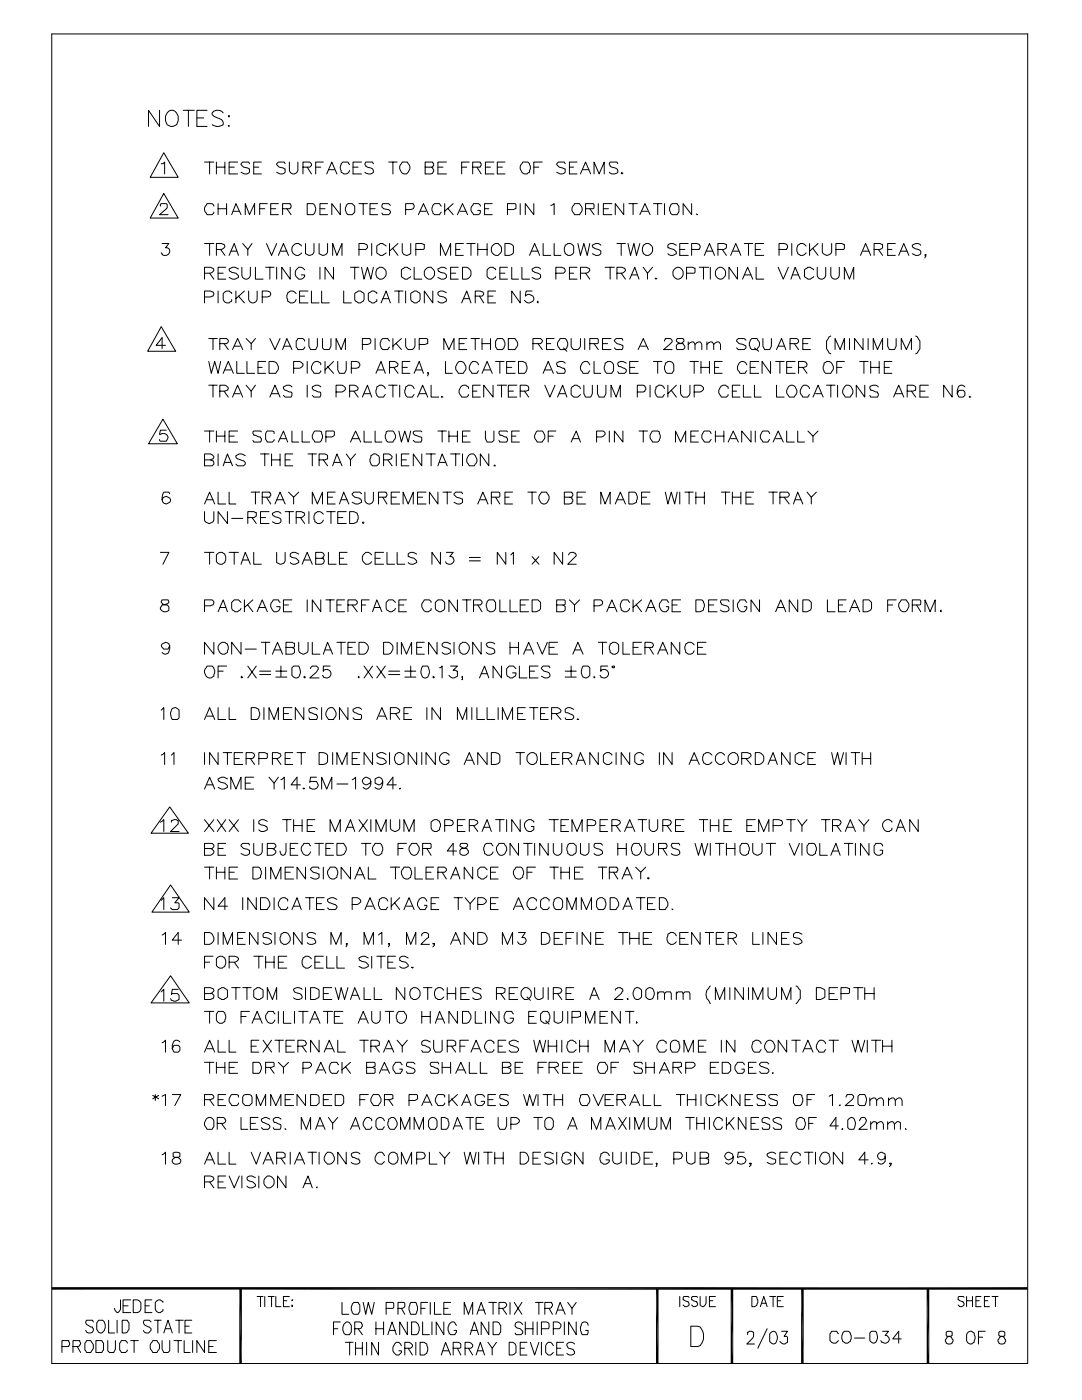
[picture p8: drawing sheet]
<svg xmlns="http://www.w3.org/2000/svg" width="216mm" height="279mm" viewBox="0 0 216 279" stroke-linecap="round" stroke-linejoin="round" font-family="sans-serif">
<g fill="none" stroke="#000" stroke-width=".2">
<path d="M10.3 6.8h194.8v265.3h-194.8zM31.8 22v3.2l-2.2-3.2v3.2M32.2 32.7h.3l.4-.4v2.4M32.7 38.6l2.9 4.9h-5.6zM32.7 30.5l2.9 4.9h-5.6zM33.7 22.2a1.05 1.05 0 0 1 1.5 .3 1.59 1.59 0 0 1 .3 1.8 1.59 1.59 0 0 1-1.5 .9 1.68 1.68 0 0 1-.6-2.7zM36.6 22h2.2M37.6 22v3.2M39.3 23.5h1.3M40.8 32.3h1.9M41.3 22h-2v3.2h2M41.8 32.3v2.4"/>
<path d="M43.2 32.3v2.4M43.2 33.4h1.7M44.5 22.5a1.41 1.41 0 0 0-2.2 0v.4l.7 .5a1.68 1.68 0 0 1 1.5 1v.5a1.88 1.88 0 0 1-2.2 0M44.9 32.3v2.4M45.6 23.2l.1-.2v.4zM45.6 25.1h.1v.1zM45.7 33.4h1M47.4 32.3h-1.7v2.4h1.7M49.8 32.7l-.2-.4h-1.2l-.3 .6 .5 .5 1.2 .3v.7l-.5 .3h-.5l-.7-.3M50.6 33.4h1M52.2 32.3h-1.6v2.4h1.6M56.9 32.7l-.2-.4h-1.2l-.3 .6 .5 .5 1.2 .3v.7l-.5 .3h-.5l-.7-.3"/>
<path d="M57.7 32.3v1.7a.86 .86 0 0 0 .9 .7 .86 .86 0 0 0 .8-.7v-1.7M60.5 33.4h1.3l.3-.4v-.3l-.3-.4h-1.3v2.4M61.3 33.4l.8 1.3M63 33.4h1M64.5 32.3h-1.5v2.4M65.2 34.7l1-2.4 1 2.4M65.5 33.9h1.2M69.8 32.9l-.4-.6h-1l-.3 .4a1.37 1.37 0 0 0 0 1.3v.4a.97 .97 0 0 0 .9 .3 .97 .97 0 0 0 .8-.7M70.4 33.4h1.1M72.1 32.3h-1.7v2.4h1.7M74.5 32.7l-.2-.4h-1.3l-.2 .4 .2 .5 1.3 .5 .2 .7a1.11 1.11 0 0 1-1.7 0M77.6 32.3h1.6"/>
<path d="M78.4 32.3v2.4M80.3 32.3h1l.3 .6a1.37 1.37 0 0 1-.5 1.8h-.5a1.29 1.29 0 0 1-.7-1.8zM84.8 33.4h1.6l.1-.4-.1-.7h-1.6v2.4h1.2l.4-.2 .1-.6-.1-.4-.4-.1M87.4 33.4h1M89.1 32.3h-1.7v2.4h1.7M92.1 33.4h1M93.6 32.3h-1.5v2.4M94.3 33.4h1.5l.2-.4-.2-.7h-1.5v2.4M95.2 33.4l.8 1.3M96.9 33.4h1M98.6 32.3h-1.7v2.4h1.7M99.2 33.4h1"/>
<path d="M100.8 32.3h-1.6v2.4h1.6M104.3 32.3h1l.4 .4a1.37 1.37 0 0 1 0 1.3v.4a.97 .97 0 0 1-1.6 0l-.3-.7v-.5zM106.5 33.4h1M108.2 32.3h-1.7v2.4M112.8 32.7l-.2-.4h-1.2l-.3 .6 .5 .5 1.2 .3v.7l-.5 .3h-.5l-.7-.3M113.6 33.4h.9M115.1 32.3h-1.5v2.4h1.5M115.8 34.7l1-2.4 1.1 2.4M116.3 33.9h1.2M118.5 34.7v-2.4l1 2.4 1.1-2.4v2.4M123.3 32.7l-.2-.4h-1.3l-.2 .4 .2 .5 1.3 .5 .2 .7a1.2 1.2 0 0 1-1.7 0M124.1 34.4l-.1 .1 .1 .2 .2-.2"/>
<path d="M32 41.1v-.3l.2-.2h1l.2 .2v.7l-1.6 1.3h1.7M32.3 48.6h1.4l-.7 .8a.77 .77 0 0 1 .9 .7 .77 .77 0 0 1-.7 .9l-.9-.2-.1-.3M40.8 54.5h1.2l.3-.1 .4-.6-.2-.3-.5-.2h-1.2v2.4M40.8 59.3h1.2l.5-.2 .2-.5-.2-.3-.5-.2h-1.2v2.4M40.8 48.6h1.9M41.8 48.6v2.4M41.8 54.5l.9 1.2M42.7 41.1l-.4-.5h-1l-.2 .4a.97 .97 0 0 0 0 1.5l.2 .3h1l.4-.5M43.2 49.8h1l.3-.2 .4-.3-.2-.5-.5-.2h-1v2.4M43.5 40.6v2.2M43.5 58.1v2.4M43.5 41.7h1.7"/>
<path d="M43.5 54.5h1M44 49.8l.9 1.2M45 53.3h-1.5v2.4h1.5M45.2 40.6v2.2M45.7 51l1-2.4 .9 2.4M46.1 50.1h1.1M46.2 42.8l.9-2.2 1 2.2M46.2 58.6a.91 .91 0 0 0-.8-.6 .91 .91 0 0 0-.9 .6v1.2a.97 .97 0 0 0 .8 .7 .97 .97 0 0 0 .9-.4v-.3M46.6 42.2h1.2M47.1 58.1v2.4M47.6 53.7l-.7-.4h-.5l-.7 .4 .2 .5 1.2 .3 .5 .5v.4l-.7 .3h-.5l-.7-.3M47.6 59.1l1.2 1.4"/>
<path d="M48.3 53.3v1.7a.86 .86 0 0 0 .8 .7 .86 .86 0 0 0 .9-.7v-1.7M48.4 48.6l1 1.2 .9-1.2M48.8 58.1l-1.7 1.5M48.9 42.8v-2.2l.9 2.2 1-2.2v2.2M49.4 49.8v1.2M49.6 58.1v1.7a.86 .86 0 0 0 .9 .7 .86 .86 0 0 0 .8-.7v-1.7M51 53.3v2.4h1.5M51.8 41.7h1M52.3 59.3h1l.5-.2 .2-.3-.2-.5-.5-.2h-1v2.4M53 53.3h1.7M53.2 48.6l1 2.4 1-2.4M53.3 40.6h-1.5v2.2"/>
<path d="M53.8 53.3v2.4M54 41.7h1M55.2 53.3v2.4M55.5 40.6h-1.5v2.2h1.5M55.5 51l1.1-2.4 1 2.4M56 50.1h1.2M56.4 41.7h1.5l.2-.4-.2-.7h-1.5v2.2M57.2 41.7l.9 1.1M57.9 53.3v2.4l-1.7-2.4v2.4M59.1 58.6a1.03 1.03 0 0 0-1.5-.3 1.03 1.03 0 0 0-.2 1.5v.3a.97 .97 0 0 0 1 .4 .97 .97 0 0 0 .7-.7M59.8 59.1h1M60.1 49.1a.91 .91 0 0 0-.8-.6 .91 .91 0 0 0-.9 .6 1.2 1.2 0 0 0 0 1.3 1.2 1.2 0 0 0 1.2 .6l.5-.4v-.1"/>
<path d="M60.8 53.8l-.7-.5a1.19 1.19 0 0 0-1.1 .7 1.19 1.19 0 0 0 .1 1.2l.5 .5a.92 .92 0 0 0 1.2-.8h-.7M61 48.6v2l.6 .4 .7-.2 .4-.5v-1.7M61.3 40.6h1.2l.3 .4a1.46 1.46 0 0 1-.3 1.8h-1.2zM61.5 58.1h-1.7v2.4h1.7M62.1 58.1v2.4h1.6M63.7 48.6v2l.6 .4 .7-.2 .4-.5v-1.7M63.8 41.7h1.1M63.8 53.3v2.4M64.2 58.1v2.4h1.5M65.4 40.6h-1.6v2.2h1.6M66.4 51v-2.4l.8 2.4 1-2.4v2.4M66.5 53.3v2.4l-1.6-2.4v2.4"/>
<path d="M67.9 40.6v2.2l-1.7-2.2v2.2M68.6 58.1v2.4h1.5M69.1 41l.3-.4h.9l.5 .5v1.2l-.5 .5h-.9l-.3-.3a1.63 1.63 0 0 1 0-1.5zM69.9 53.3h1.7M70.8 53.3v2.4M71 58.4l.5-.3h.5l.5 .3 .1 .2v1.2a.97 .97 0 0 1-.9 .7 .97 .97 0 0 1-.9-.7v-1.2zM71.6 49.8h1.4l.3-.4-.1-.6-.6-.2h-1v2.4M71.6 40.6h1.7M72.1 53.3l.5 2.4 .7-2.4 .7 2.4 .5-2.4M72.5 40.6v2.2M73.8 41.7h1M74.2 48.6v2.4"/>
<path d="M75.2 53.7a1.08 1.08 0 0 1 1.1-.3 1.08 1.08 0 0 1 .7 .8 1.21 1.21 0 0 1-1.3 1.5 1.48 1.48 0 0 1-.5-2zM75.2 58.6a.87 .87 0 0 0-1.2-.3l-.5 .3v1.2a.97 .97 0 0 0 .7 .7 .97 .97 0 0 0 1-.4v-.3M75.4 40.6h-1.6v2.2h1.6M76.4 59.6h1.2M77 49.1l-.6-.5h-.5l-.7 .5v1.4l.2 .1 .5 .4h.5l.6-.5M77.7 48.6v2.4M77.9 41l-.3-.4h-1.2l-.2 .7 .3 .4 1.1 .1 .3 .4v.3l-.3 .3h-1.2l-.2-.3M78.4 49.6l1 1.4M78.7 58.1h1.7M79.4 48.6l-1.7 1.5M79.6 58.1v2.4M80.3 48.6v1.7l.3 .5 .5 .2 .9-.4v-2"/>
<path d="M80.9 41.8h1.1l.5-.1a.78 .78 0 0 0 0-1.1h-1.6v2.2M80.9 58.1v2.4M82 53.8l-.7-.5h-.5l-.7 .5v1.4l.2 .2 .5 .3h.5l.7-.5M82.1 58.4l.5-.3h.5l.6 .3 .1 .2v1.2a.97 .97 0 0 1-.9 .7 .97 .97 0 0 1-.9-.7v-1.2zM82.6 53.3v2.4h1.6M83 49.8h1.5l.2-.2v-.8l-.5-.2h-1.2v2.4M83.5 42.8l1-2.2 1 2.2M83.8 42.2h1.2M85.2 53.5l.3-.2a1.19 1.19 0 0 1 1.1 .7 1.19 1.19 0 0 1-.1 1.2l-.5 .5a1.21 1.21 0 0 1-1.3-.7 1.21 1.21 0 0 1 .5-1.5zM86.4 58.1v2.4l-1.7-2.4v2.4M87.9 51v-2.4l1 2.4 1-2.4v2.4M88.1 41.1l-.4-.5h-1l-.3 .4a1.46 1.46 0 0 0 .3 1.8h1l.4-.5"/>
<path d="M88.7 40.6v2.2M89.1 53.7l-.5-.4h-.5l-.7 .4 .1 .5 1.2 .3 .4 .4v.5l-.5 .3h-.5l-.7-.3M89.1 58.4l-.7-.3h-.5l-.5 .3v.4l.3 .3 1.2 .3 .2 .4v.3l-.7 .4h-.5l-.5-.4M89.4 41.7l1 1.1M89.9 54.5h1M90.4 40.6l-1.7 1.6M90.9 49.8h.9M91.3 42.8l1-2.2 1 2.2M91.4 53.3h-1.5v2.4h1.5M91.8 42.2h1.2M92.3 53.3h.8a1.23 1.23 0 0 1 .9 1.2 1.23 1.23 0 0 1-.9 1.2h-.8zM92.5 48.6h-1.6v2.4h1.6"/>
<path d="M92.5 59.6h1.1M93.1 48.6h1.7M94 48.6v2.4M94.8 59.1h1.4l.3-.5-.1-.3-.6-.2h-1v2.4M95.3 49.8h1.9M95.3 48.6v2.4M95.7 59.1l.8 1.4M95.8 41.1l-.3-.5h-1l-.2 .4a.97 .97 0 0 0 0 1.5l.2 .3h1l.3-.3v-.5h-.5M96.7 41.7h.8M97.2 48.6v2.4M97.4 59.1h1M98.2 40.6h-1.5v2.2h1.5"/>
<path d="M98.6 48.8l.3-.2a1.19 1.19 0 0 1 1.1 .6 1.19 1.19 0 0 1-.1 1.3l-.5 .5a1.21 1.21 0 0 1-1.3-.8 1.21 1.21 0 0 1 .5-1.4zM98.9 53.8a.91 .91 0 0 0-.9-.5 .91 .91 0 0 0-.8 .5v1.4a.91 .91 0 0 0 .8 .6 .91 .91 0 0 0 .9-.6M98.9 58.1h-1.5v2.4h1.5M99.7 54.5h1.1M100.8 48.6h.8l.5 .2 .3 .3v1.4l-.3 .3-.5 .2h-.8zM101.3 41.8h1.1l.6-.1v-.9l-.2-.2h-1.5v2.2M101.3 53.3h-1.6v2.4h1.6M102.1 53.3v2.4h1.4M103.8 58.1v2.4l-1.7-2.4v2.4M103.8 40.6v2.2M104.1 53.3v2.4h1.6M105.7 51l1-2.4 1 2.4"/>
<path d="M106 50.1h1.4M106.2 58.1h-1.2l-.2 1 .5-.3h.4l.6 .3 .2 .3-.2 .7-.6 .4h-.4l-.7-.6M106.5 40.6v2.2l-1.7-2.2v2.2M107.9 53.7l-.5-.4h-.6l-.6 .4 .1 .5 1.1 .3 .5 .4v.5l-.5 .3h-.6l-.6-.3M108.4 48.6v2.4h1.5M109.9 41l.7-.4v2.2M110.6 48.6v2.4h1.3M110.9 54.5h1.5l.4-.3v-.4l-.2-.3-.5-.2h-1.2v2.4M112.8 48.9a1.02 1.02 0 0 1 1.7 .2v1.4a.98 .98 0 0 1-1.1 .5 .98 .98 0 0 1-.8-.9zM113.6 54.5h.9M114.6 40.6h1.1l.1 .4a.97 .97 0 0 1 0 1.5l-.1 .3h-1.1l-.1-.3a.97 .97 0 0 1 0-1.5zM115.1 53.3h-1.5v2.4h1.5"/>
<path d="M115.3 48.6l.5 2.4 .7-2.4 .7 2.4 .5-2.4M115.8 54.5h1.2l.3-.1 .4-.6-.2-.3-.5-.2h-1.2v2.4M116.8 41.7h1.6l.1-.2v-.7l-.1-.2h-1.6v2.2M116.8 54.5l.9 1.2M117.7 41.7l.8 1.1M119.4 40.6v2.2M119.9 48.9l-.5-.3h-.5l-.7 .3 .2 .5 1.3 .6 .2 .1v.5l-.5 .4h-.5l-.7-.4M120.4 41.7h1M120.7 53.3h1.9M121.8 53.3v2.4M122.1 40.6h-1.7v2.2h1.7M123.1 54.5h1l.4-.1 .3-.4-.2-.5-.5-.2h-1v2.4"/>
<path d="M123.1 48.6h1.7M124 48.6v2.4M124 54.5l.8 1.2M124.5 40.6v2.2l-1.7-2.2v2.2M125.3 48.6l.5 2.4 .7-2.4 .5 2.4 .7-2.4M125.5 40.6h1.7M125.6 55.7l1.1-2.4 .8 2.4M126 54.9h1.2M126.3 40.6v2.2M127.7 42.8l1-2.2 1 2.2M128 42.2h1.2M128.4 48.9a1.08 1.08 0 0 1 1-.3 1.08 1.08 0 0 1 .8 .8 1.21 1.21 0 0 1-1.3 1.6 1.48 1.48 0 0 1-.5-2.1z"/>
<path d="M128.4 53.3l.8 1.2 1-1.2M129.2 54.5v1.2M130.4 40.6h1.7M130.9 55.5h-.2l.2 .2 .2-.2M131.2 40.6v2.2M132.6 40.6v2.2M133.8 41l.3-.4h1l.4 .5v1.2l-.4 .5h-1l-.3-.3a1.63 1.63 0 0 1 0-1.5zM134.8 53.5a.97 .97 0 0 1 1.5 .7 1.19 1.19 0 0 1-1.2 1.5 1.22 1.22 0 0 1-.9-1 1.22 1.22 0 0 1 .6-1.2zM135 48.9l-.7-.3h-.5l-.5 .3v.5l1.2 .4 .5 .5v.3l-.7 .4h-.5l-.5-.4M135.6 49.8h1.1M137 54.5h1.5l.2-.1v-.9l-.5-.2h-1.2v2.4M137.3 48.6h-1.7v2.4h1.7"/>
<path d="M138 40.6v2.2l-1.7-2.2v2.2M138 49.8h1.5a.78 .78 0 0 0 0-1l-.5-.2h-1v2.4M139 42.7v.1h.2M139.5 53.3h1.9M140.4 53.3v2.4M140.5 51l1.1-2.4 1 2.4M140.9 50.1h1.3M141.7 53.3v2.4M143.3 53.5a.97 .97 0 0 1 1.5 .7 1.19 1.19 0 0 1-1.2 1.5 1.22 1.22 0 0 1-.9-1 1.22 1.22 0 0 1 .6-1.2zM143.3 49.8h1.1l.4-.2 .1-.2v-.6l-.5-.2h-1.1v2.4M144.1 49.8l.8 1.2M145.8 51l1-2.4 1 2.4"/>
<path d="M146.3 50.1h1.2M147.2 53.3v2.4l-1.7-2.4v2.4M148.2 55.7l1-2.4 1 2.4M148.5 48.6h1.7M148.5 54.9h1.4M149.4 48.6v2.4M150.7 49.8h1M150.9 53.3v2.4h1.5M152.4 48.6h-1.7v2.4h1.7M155.3 53.3l1 2.4 1-2.4M155.4 49.8h1.6a.78 .78 0 0 0 0-1l-.5-.2h-1.1v2.4M157.8 55.7l.9-2.4 1 2.4"/>
<path d="M158 48.6v2.4M158.2 54.9h1.1M160.9 49.1a.98 .98 0 0 0-1.1-.5 .98 .98 0 0 0-.8 .8v.7a1.03 1.03 0 0 0 .8 .8 1.03 1.03 0 0 0 1.1-.4M161.5 48.6v2.4M162.2 49.6l1 1.4M162.4 53.8l-.7-.5h-.5l-.7 .5v1.4l.2 .2 .5 .3h.5l.7-.5M163.1 53.3v1.7a.86 .86 0 0 0 .8 .7 .86 .86 0 0 0 .9-.7v-1.7M163.2 48.6l-1.7 1.5M164.1 48.6v1.7l.2 .3 .6 .4 .9-.4 .1-.3v-1.7M165.8 53.3v1.7a.86 .86 0 0 0 .8 .7 .86 .86 0 0 0 .9-.7v-1.7M166.8 49.8h1.5l.2-.2v-.8l-.5-.2h-1.2v2.4M168.5 55.7v-2.4l1 2.4 .8-2.4v2.4"/>
<path d="M171.7 51l1-2.4 1 2.4M172.2 50.1h1.2M174.4 49.8h1.2l.3-.2 .2-.2v-.6l-.5-.2h-1.2v2.4M175.3 49.8l.8 1.2M177.1 49.8h.9M178.6 48.6h-1.5v2.4h1.5M179.3 51l1-2.4 1.1 2.4M179.7 50.1h1.3M183.7 48.9l-.5-.3h-.5l-.7 .3 .2 .5 1 .4 .5 .3v.5l-.5 .4h-.5l-.7-.4M184.7 50.8l-.1 .2v-.2h.1l-.1 .7M32.2 65.2l2.9 4.9h-5.6zM33 68.9h-1.8l1.1-1.5v2.2"/>
<path d="M41.7 72.1l.5 2.4 .6-2.4 .7 2.4 .5-2.4M41.7 76.9h1.6M41.7 67.6h1.6M42.5 67.6v2.2M42.5 76.9v2.3M43.9 78.1h1l.5-.2 .2-.5-.7-.5h-1v2.3M43.9 68.6h1.3l.4-.4v-.3l-.4-.3h-1.3v2.2M44.5 74.5l1.1-2.4 1 2.4M44.7 78.1l.9 1.1M44.7 68.6l.9 1.2M44.9 73.8h1.2M46.4 79.2l1-2.3 1 2.3"/>
<path d="M46.4 69.8l1-2.2 1 2.2M46.7 78.6h1.2M46.7 69.1h1.2M47.2 72.1v2.4h1.6M49.1 76.9l1 1.2 .9-1.2M49.1 67.6l1 1 .9-1M49.3 72.1v2.4h1.5M50.1 68.6v1.2M50.1 78.1v1.1M51.5 73.3h.8M53 72.1h-1.5v2.4h1.5M53.7 72.1h.8l.7 .4 .3 .7v.5l-.5 .8h-1.3z"/>
<path d="M53.8 79.2l1.1-2.3 1 2.3M53.8 67.6l1.1 2.2 1-2.2M54.2 78.6h1.3M56.4 69.8l.8-2.2 1.1 2.2M56.7 69.1h1.2M58.3 77.2l-.6-.3h-.5l-.6 .3v.4l.3 .3 1.4 .5-.2 .8h-1.2l-.3-.3M58.6 73.5h1.2l.7-.5v-.4l-.7-.5h-1.2v2.4M60.8 68.1l-.3-.5h-1.1l-.3 .5v1.2l.3 .5h1.1l.3-.5M61.3 72.1v2.4M61.3 76.9v2.3M61.6 67.6v1.5l.4 .7h1l.3-.7v-1.5M64 77.2l-.5-.3h-.5l-.7 .3v.4l.4 .3 1.3 .5-.2 .8h-1.1l-.4-.3"/>
<path d="M64 72.8v-.3a.97 .97 0 0 0-1.5 0l-.4 .7v.5l.6 .8h1l.3-.5M64.3 67.6v1.8l.4 .4h1l.3-.7v-1.5M64.9 72.1v2.4M65.4 73.2l1.1 1.3M66.5 72.1l-1.6 1.7M67.1 78.2h1.1l.7-.5v-.3l-.7-.5h-1.1v2.3M67.1 69.8v-2.2l1 2.2 .8-2.2v2.2M67.4 72.1v1.7l.3 .7h1l.4-.7v-1.7M69.8 78.1h1l.5-.2 .2-.5-.7-.5h-1v2.3M70.1 73.5h1l.5-.2 .2-.3-.2-.7-.5-.2h-1v2.4M70.6 78.1l.9 1.1M72.3 79.2l1-2.3 .9 2.3"/>
<path d="M72.3 68.7h1l.5-.1a.78 .78 0 0 0 0-1h-1.5v2.2M72.6 78.6h1.2M74.8 67.6v2.2M75 74.5l1-2.4 .9 2.4M75.4 73.8h1.1M76 60.5l1-2.4 .9 2.4M76.9 77.6a.97 .97 0 0 0-.8-.7 .97 .97 0 0 0-.9 .3v.4a1.28 1.28 0 0 0 .3 1.6h1l.4-.5M77.6 76.9h1.6M77.7 68.1l-.3-.5h-1l-.4 .3a1.46 1.46 0 0 0 .4 1.9h1l.3-.5M77.7 73.3h1l.5-.1 .2-.6-.7-.5h-1v2.4M78.4 67.6v2.2M78.4 76.9v2.3"/>
<path d="M78.6 73.3l.8 1.2M79.1 68.6l1 1.2M79.8 76.9v2.3M80.1 67.6l-1.7 1.5M80.3 73.3h1M80.9 67.6v1.5l.5 .7h.9l.3-.4 .2-.3v-1.5M81.8 72.1h-1.5v2.4h1.5M82.6 77.6a.97 .97 0 0 0-.7-.7 .97 .97 0 0 0-1 .3v.4a1.28 1.28 0 0 0 .4 1.6h1l.3-.5M82.6 74.5l1.1-2.4 .8 2.4M83 73.8h1.2M83.3 79.2l1-2.3 1 2.3M83.7 68.7h1.1l.5-.1v-.9l-.1-.1h-1.5v2.2"/>
<path d="M83.7 78.6h1.3M85.5 74.5h-.2v-.2l.2 .2-.2 .5M86 76.9v2.3h1.5M88.2 79.1l-.1 .1h.3M88.6 69.8v-2.2l1 2.2 1-2.2v2.2M88.9 72.1v2.4h1.4M91.6 72.1h.5a1.29 1.29 0 0 1 .7 1.9l-.3 .5h-1.1l-.3-.5a1.37 1.37 0 0 1 .5-1.9zM91.6 68.6h1M92.1 60.5l1-2.4 .9 2.4M93.1 67.6h-1.5v2.2h1.5M93.5 77.6v-.4a.97 .97 0 0 0-1.6 0l-.3 .7v.5l.5 .8h1l.4-.5M94 67.6h1.7"/>
<path d="M94.3 78.1h.9M94.8 67.6v2.2M95.5 72.8a.87 .87 0 0 0-.7-.6 .87 .87 0 0 0-.8 .3l-.4 .7v.5l.5 .8h1.1l.3-.5M95.8 76.9h-1.5v2.3h1.5M96.2 74.5l1-2.4 1 2.4M96.2 68.6h1.7M96.2 67.6v2.2M96.5 73.8h1.4M97.9 67.6v2.2M98.4 76.9v2.3l-1.9-2.3v2.3M98.9 72.1h1.7M99.2 67.6h1l.4 .3a1.46 1.46 0 0 1-.4 1.9h-1l-.3-.5v-1.2z"/>
<path d="M99.2 76.9h1.9M99.7 72.1v2.4M100.1 76.9v2.3M101.1 73.3h1M101.4 67.6h1.4l.2 .3a.97 .97 0 0 1 0 1.5l-.2 .4h-1.4zM101.4 78.1h1M102.8 72.1h-1.7v2.4h1.7M103.1 76.9h-1.7v2.3h1.7M103.5 72.1h.8l.7 .4v.3a1.28 1.28 0 0 1-.4 1.7h-1.1zM103.8 78.1h1.2l.5-.2v-.7l-.5-.3h-1.2v2.3M104.6 78.1l.9 1.1M106.3 68.6h1.6l.3-.4v-.3l-.3-.3h-1.6v2.2"/>
<path d="M107.4 60.1l-.2 .2 .2 .2v-.2M107.4 68.6l.8 1.2M108.4 74.5l1-2.4 1 2.4M108.7 76.9l1 2.3 1-2.3M108.7 73.8h1.2M109.1 68.6h.8M110.6 67.6h-1.5v2.2h1.5M111.3 79.2l1-2.3 .8 2.3M111.6 78.6h1.2M111.8 67.6h1l.3 .3a1.46 1.46 0 0 1-.3 1.9h-1l-.2-.4a.97 .97 0 0 1 0-1.5zM112.4 69.4l.7 .7M112.8 72.5a1.11 1.11 0 0 0-1.7 0l.2 .7 1.3 .3a.78 .78 0 0 1 0 1h-1.3l-.2-.3"/>
<path d="M114 67.6v1.5l.5 .7h.8l.4-.4 .1-.3v-1.5M115.8 77.6a.97 .97 0 0 0-.9-.8 .97 .97 0 0 0-.9 .8v1.1l.5 .5h.8l.5-.5M116.5 76.9v1.7l.3 .6h1.1l.3-.6v-1.7M116.7 67.6v2.2M117.7 68.6h1.5l.2-.2v-.7l-.2-.1h-1.5v2.2M117.7 72.8l-.5-.7h-.5a1.29 1.29 0 0 0-.7 1.9l.3 .5h1l.4-.5M118.5 72.1v2.4h1.4M118.5 68.6l.9 1.2M119.2 76.9v1.7l.3 .6h1.1l.3-.6v-1.7M120.2 68.6h1M120.7 72.5a.97 .97 0 0 1 1-.4 .97 .97 0 0 1 .7 .7v1.2l-.3 .5h-1l-.4-.3a1.37 1.37 0 0 1 0-1.4zM121.9 79.2v-2.3l1 2.3 .9-2.3v2.3"/>
<path d="M121.9 67.6h-1.7v2.2h1.7M124.3 67.9l-.2-.3h-1.2l-.3 .3v.2l.5 .5 1.2 .3-.2 .9h-1.2l-.3-.4M125 72.5l-.7-.4h-.5l-.5 .4 .1 .7 1.2 .3 .4 .3v.4l-.4 .3h-1.2l-.1-.3M125.6 73.3h1.1M127.2 78.2h1.2l.3-.1 .2-.4-.2-.7-.3-.1h-1.2v2.3M127.3 69.8l1.1-2.2 1 2.2M127.3 72.1h-1.7v2.4h1.7M127.8 69.1h1.2M129.7 76.9v2.3M130.4 72.1h1.7M131.2 72.1v2.4M132.6 77.6a.97 .97 0 0 0-.8-.7 .97 .97 0 0 0-.9 .3v.4a1.28 1.28 0 0 0 .3 1.6h1l.4-.5"/>
<path d="M132.6 68.1l.2-.5h1l.3 .3v.3l-1.7 1.6h1.7M132.8 72.5a.97 .97 0 0 1 .9-.4 .97 .97 0 0 1 .8 .7v1.2l-.4 .5h-1l-.3-.3a1.37 1.37 0 0 1 0-1.4zM133.3 76.9v2.3M133.9 77.9l1.1 1.3M135 76.9l-1.7 1.7M135.1 67.6l-.1 .5 .8 .5h.5l.4 .5v.3l-.4 .4h-1.2l-.1-.2v-.7l.3-.3a.97 .97 0 0 0 1.2-.7l-.2-.3zM135.8 76.9v1.7l.5 .6h.9l.3-.3 .2-.3v-1.7M137.3 68.7l.4-.3 .6-.2 .4 .5v1.1M137.3 68.2v1.6M137.7 72.1h1.7M138.5 78.2h1.2l.7-.5v-.3l-.7-.5h-1.2v2.3M138.5 72.1v2.4"/>
<path d="M138.7 68.7l.3-.3 .7-.2 .3 .5v1.1M139.9 73.3h1.7M139.9 72.1v2.4M141.1 68.7l.3-.3 .7-.2 .3 .5v1.1M141.1 68.2v1.6M141.6 72.1v2.4M142.4 68.7l.3-.3 .7-.2 .4 .5v1.1M142.6 73.3h.8M144.1 72.1h-1.5v2.4h1.5M145.3 77.6v-.4a.97 .97 0 0 0-1.5 0l-.4 .7v.5l.5 .8h1l.4-.5M146.1 78.1h.9M147.7 76.9h-1.6v2.3h1.6"/>
<path d="M148.3 76.9v2.3h1.6M148.8 67.9l-.3-.3h-1.2l-.3 .3v.2l.5 .5 .8 .1 .5 .4v.3l-.3 .4h-1.2l-.3-.4M149 72.8a.85 .85 0 0 0-.6-.7 .85 .85 0 0 0-.9 .4l-.3 .7v.5l.5 .8h1l.3-.5M149.7 67.9l.3-.3h1l.2 .3a.97 .97 0 0 1 0 1.5l-.2 .4h-1l-.3-.4a1.63 1.63 0 0 1 0-1.5zM149.7 73.3h1M150.5 76.9v2.3h1.4M150.5 69.4l.9 .7M151.4 72.1h-1.7v2.4h1.7M152.2 67.6v1.5l.4 .7h1l.3-.7v-1.5M153.8 72.1v2.4l-1.7-2.4v2.4M154.8 72.1h1.7M154.9 76.9v2.3h1.6"/>
<path d="M154.9 69.8l1.1-2.2 .8 2.2M155.3 69.1h1.2M155.6 72.1v2.4M157 73.3h1M157.3 77.2a.82 .82 0 0 1 1.4 0l.3 .7v.5l-.5 .8h-1l-.4-.5-.1-.8zM157.6 68.6h1.4l.3-.4v-.3l-.3-.3h-1.4v2.2M158.5 68.6l.8 1.2M158.7 72.1h-1.7v2.4h1.7M159.3 73.3h1.1l.5-.1 .1-.4-.1-.5-.5-.2h-1.1v2.4M160.2 68.6h1M160.2 73.3l.8 1.2M161.5 77.6a.87 .87 0 0 0-.6-.7 .87 .87 0 0 0-.9 .3l-.3 .7v.5l.5 .8h1l.3-.5"/>
<path d="M161.7 67.6h-1.5v2.2h1.5M162.2 79.2l1-2.3 1.1 2.3M162.7 78.6h1.2M164.4 72.5a.97 .97 0 0 1 1.5 0l.4 .7v.5l-.5 .8h-1l-.4-.3a1.37 1.37 0 0 1 0-1.4zM164.9 76.9h1.7M165.8 67.1l-.4 .1-.5 .9v1.5l.5 .8 .4 .2M165.8 76.9v2.3M166.6 69.8v-2.2l1 2.2 .9-2.2v2.2M167 73.3h1M167.1 76.9v2.3M168.5 72.1h-1.5v2.4M168.8 76.9h.5a1.29 1.29 0 0 1 .7 1.8l-.3 .5h-1l-.4-.5a1.37 1.37 0 0 1 .5-1.8z"/>
<path d="M169.5 67.6v2.2M171.5 72.1h1.7M172.2 67.6v2.2l-1.7-2.2v2.2M172.4 72.1v2.4M172.6 76.9v2.3l-1.7-2.3v2.3M173.2 67.6v2.2M173.7 72.1v2.4M173.7 73.3h1.7M174.2 69.8v-2.2l.9 2.2 1-2.2v2.2M175.3 77.2a1.11 1.11 0 0 0-1.7 0l.1 .7 1.4 .3a.78 .78 0 0 1 0 1h-1.4l-.1-.3M175.4 72.1v2.4M176.4 73.3h1.1"/>
<path d="M177.1 67.6v1.5l.4 .7h1l.3-.7v-1.5M178 72.1h-1.6v2.4h1.6M178.3 79.2l1-2.3 1 2.3M178.6 78.6h1.4M179.8 69.8v-2.2l1 2.2 1.1-2.2v2.2M181 78.1h1.2l.5-.2v-.7l-.5-.3h-1.2v2.3M181.9 78.1l.8 1.1M182.7 67.1l.3 .1 .6 .9v1.5l-.6 .8-.3 .2M183.6 78.1h1M185.3 76.9h-1.7v2.3h1.7M190 76.9v2.3l-1.7-2.3v2.3M192.5 77.2a.76 .76 0 0 0-.7-.3 .76 .76 0 0 0-.6 .5l-.2 1.2 .3 .6h.9l.3-.3v-.7l-.3-.3h-.9l-.3 .7"/>
<path d="M193.5 79.1l-.1 .1h.3M32.5 83.7l2.9 4.9h-5.8zM33.2 85.9h-1.2l-.2 .8a1.04 1.04 0 0 1 1.7 .7l-.3 .7h-1.2l-.2-.4M33.9 98.6l-.2-.4h-1a1.95 1.95 0 0 0 0 2.2l.5 .2 .7-.4 .1-.5-.1-.3-.7-.3-.5 .1-.4 .5M40.8 91.8h1.2l.5-.2 .2-.5-.4-.3-.3-.2h-1.2v2.4h1.5l.4-.4v-.3l-.2-.4-.5-.1M40.8 86h1.9M41.3 99.7h1.2M41.8 86v2.2M43.2 86v2.2M43.2 87h1.7M43.5 98.2v2.4h1.5M43.5 90.6v2.4"/>
<path d="M44.5 93l.9-2.4 1 2.4M44.9 86v2.2M44.9 92.3h1.2M45.7 98.2v2.4h1.4M45.7 87h1M47.4 86h-1.7v2.2h1.7M48.9 90.9l-.6-.3h-.5l-.7 .3v.4l.3 .3 1.2 .3 .3 .4v.3l-.3 .4h-1.2l-.3-.4M50.1 98.2h1.7M51 98.2v2.4M52 90.6h1.7M52.2 86.2l-.2-.2h-1.4l-.1 .2 .1 .7 1.4 .3a.78 .78 0 0 1 0 1h-1.4l-.1-.3M52.3 99.2h1.5l.2-.3-.2-.7h-1.5v2.4"/>
<path d="M52.8 90.6v2.4M53.2 99.2l.8 1.4M54.2 90.6v2.4M54.2 91.8h1.7M54.7 86.5v-.3l-.3-.2h-1.1l-.3 .5v1.2l.3 .5h1.1l.3-.5M55.2 99.7h1.4M55.5 88.2l1.1-2.2 .8 2.2M55.9 87.5h1.2M55.9 90.6v2.4M56.9 91.8h1M57.6 98.2l1 1 1-1M58.3 86v2.2h1.3"/>
<path d="M58.4 90.6h-1.5v2.4h1.5M58.6 99.2v1.4M60.3 86v2.2h1.5M61.5 90.6h1.7M62.3 90.6v2.4M62.7 86.2a1.63 1.63 0 0 1 1.5 0v.3a1.28 1.28 0 0 1-.4 1.7h-1l-.3-.5-.2-.8zM63.7 91.8h1.2l.5-.2v-.7l-.5-.3h-1.2v2.4M64.5 91.8l.9 1.2M65 87.2h1.2l.3-.2 .2-.1v-.7l-.2-.2h-1.5v2.2M65.4 99.2h1M66.4 93l.8-2.4 1 2.4M66.7 92.3h1.2"/>
<path d="M66.9 98.2h-1.5v2.4h1.5M68.1 99.7h1.2M69.1 90.6l.8 1.2 1.1-1.2M69.9 88.2l1.1-2.2 1 2.2M69.9 91.8v1.2M70.3 87.5h1.3M72.1 98.6l-.3-.4h-1.2l-.3 .5 .5 .5 1.2 .4 .1 .6-.6 .4h-.5l-.7-.4M72.6 86v2.2h1.6M72.8 98.2v1.7a.86 .86 0 0 0 .9 .7 .86 .86 0 0 0 .8-.7v-1.7M74 90.9l.5-.3a1.33 1.33 0 0 1 1.2 .7v1.2l-.5 .5h-.9l-.3-.4a1.37 1.37 0 0 1 0-1.3zM74.8 86v2.2h1.4M75.5 99.2h1.5l.2-.3-.2-.7h-1.5v2.4"/>
<path d="M76.4 99.2l.8 1.4M76.5 91.8h1.1l.5-.2 .1-.5-.6-.5h-1.1v2.4M77 86.2a1.63 1.63 0 0 1 1.6 0l.3 .7v.5l-.5 .8h-1l-.4-.3a1.37 1.37 0 0 1 0-1.4zM77.4 91.8l.8 1.2M78.1 99.2h1M79.1 90.6v2.4M79.6 86l.5 2.2 .7-2.2 .6 2.2 .6-2.2M79.8 98.2h-1.7v2.4h1.7M80.1 91.8h1M81.6 90.6h-1.5v2.4h1.5M83.3 99.2h1M84.2 86.2l-.2-.2h-1.2l-.3 .2v.3l.3 .4 1.4 .5-.2 .8h-1.2l-.3-.3"/>
<path d="M84.2 90.6v2.4l-1.7-2.4v2.4M85 98.2h-1.7v2.4h1.7M85 90.6h1.9M86 90.6v2.4M87.4 98.2v2.4l-1.7-2.4v2.4M87.4 93l.8-2.4 1 2.4M87.4 86h1.7M87.7 92.3h1.2M88.2 86v2.2M88.4 98.2h1.7M89.2 98.2v2.4M89.6 87h1.7"/>
<path d="M89.6 86v2.2M89.9 90.6h1.9M90.9 90.6v2.4M91.3 86v2.2M92.3 98.6l-.2-.4h-1.2l-.3 .4v.1l.5 .5 1.2 .4v.6l-.5 .4h-.5l-.7-.4M92.3 87h.8M92.3 90.6v2.4M93.5 90.9l.5-.3h.5a1.3 1.3 0 0 1 .3 2l-.1 .4h-1.1l-.5-.9v-.5zM93.8 86h-1.5v2.2h1.5M95.8 99.7h1.2M96.9 86v1.5l.3 .7h1l.4-.3v-1.9M97.5 90.6v2.4l-1.7-2.4v2.4"/>
<path d="M98 99.2h1.6l.1-.1v-.7l-.1-.2h-1.6v2.4M98.7 92.8l-.1 .2h.3M98.9 99.2l.8 1.4M100.8 99.2h.8M101.3 86.2l-.2-.2h-1.4l-.1 .2 .1 .7 1.4 .3a.78 .78 0 0 1 0 1h-1.4l-.1-.3M102.1 87h.9M102.3 98.2h-1.5v2.4h1.5M103.6 86h-1.5v2.2h1.5M105.3 98.2h1.7M106.2 98.2v2.4M107 86.2l.2-.2h1l.2 .2 .3 .7v.5l-.5 .8h-1l-.4-.5-.1-.8zM108 98.2h1.1l.5 .9a1.35 1.35 0 0 1-.9 1.5h-.3a1.29 1.29 0 0 1-.7-1.9z"/>
<path d="M109.4 87h1M110.9 86h-1.5v2.2M112.6 99.2h1.5l.2-.3-.2-.7h-1.5v2.4h1l.5-.2 .2-.7-.2-.3-.5-.2M114 88.2l1-2.2 .8 2.2M114.3 87.5h1.2M115.1 99.2h1.1M116.8 98.2h-1.7v2.4h1.7M119 87.2h1.1l.6-.5v-.3l-.3-.4h-1.4v2.2M121.6 86v2.2M123.1 99.7h1.2M124.3 86v2.2l-1.7-2.2v2.2M125.5 98.2h1.2l.3 .4a1.37 1.37 0 0 1 0 1.3v.3l-.7 .4h-.8z"/>
<path d="M127.5 86h1.7M128 99.2h1M128.4 86v2.2M129.7 98.2h-1.7v2.4h1.7M130 86.2a1.63 1.63 0 0 1 1.6 0v.3a1.28 1.28 0 0 1-.4 1.7h-1l-.3-.5-.2-.8zM132.8 98.2l.5 2.4 .6-2.4 .7 2.4 .5-2.4M134.8 88.2v-2.2l1 2.2 1-2.2v2.2M135.6 98.2v2.4M136.7 98.2h1.6M137.5 98.2v2.4M137.8 87h.9M138.9 99.2h1.6"/>
<path d="M138.9 98.2v2.4M139.4 86h-1.6v2.2h1.6M140.5 98.2v2.4M141.9 86.5l-.3-.5h-1.1l-.5 .9v.5l.5 .8h1.1l.3-.5M142.7 87h1.7M142.7 86v2.2M143.9 98.2h1.7M144.4 86v2.2M144.8 98.2v2.4M145.3 88.2l1-2.2 1 2.2M145.8 87.5h1.2M146.1 99.2h1.7"/>
<path d="M146.1 98.2v2.4M147.8 98.2v2.4M148.8 99.2h1.1M149.9 86v2.2l-1.9-2.2v2.2M150.4 98.2h-1.6v2.4h1.6M150.7 86v2.2M153.4 98.2h1.7M153.6 86.5l-.4-.5h-1l-.5 .9v.5l.5 .8h1l.4-.5M154.3 88.2l1-2.2 1 2.2M154.3 98.2v2.4M154.8 87.5h1.2M155.6 99.2h1.5l.4-.3v-.3l-.4-.4h-1.5v2.4"/>
<path d="M156.5 99.2l1 1.4M157 86v2.2h1.5M158.7 99.7h1.2M159.2 86v2.2h1.3M161 98.2l.9 1 1-1M161.2 86l1 1 1-1M161.9 99.2v1.4M162.2 87v1.2M32 110.2h1.7l-1.2 2.4M32.3 119.7l-.1 .4a.97 .97 0 0 0 1.2 .6l.3 .4v.7a.94 .94 0 0 1-1 .3 .94 .94 0 0 1-.7-.9l.3-.5 .9-.1 .5-.4-.2-.5zM40.8 100.6l1-2.4 1 2.4M40.8 102.1v1.7l.2 .3 .7 .4 .8-.4 .2-.3v-1.7"/>
<path d="M40.8 110.2h1.9M41.8 110.2v2.4M43.5 110.4a1.04 1.04 0 0 1 1.5 .7v.7a1.03 1.03 0 0 1-.8 .7 1.03 1.03 0 0 1-1-.4v-1.4zM45.4 102.1v2.4l-1.9-2.4v2.4M45.7 110.2h1.9M46.2 103.5h2.2M46.7 110.2v2.4M48.1 112.6l.8-2.4 1.1 2.4M48.4 111.8h1.2M48.8 119.7v2.4M49.4 103.3h1.2l.4-.2 .1-.1v-.7l-.5-.2h-1.2v2.4M50.3 103.3l.8 1.2"/>
<path d="M50.5 119.7l-1.7 1.5M50.6 110.2v2.4h1.6M52 103.3h1M53.7 102.1h-1.7v2.4h1.7M54.9 100.6l1-2.4 1 2.4M55.2 110.2v2.1l.7 .3 .7-.2 .3-.5v-1.7M56 102.4l-.5-.3h-.5l-.6 .3 .1 .6 1 .3 .5 .3v.5l-.5 .4h-.5l-.6-.4M56.9 102.1h1.7M57.7 102.1v2.4M58.3 119.7h-1.7v2.4h1.7M59.1 103.3h1l.4-.2 .3-.3-.2-.5-.5-.2h-1v2.4M59.6 110.6l-.7-.4-.8 .2-.2 .2v.5l1.2 .3 .5 .5v.4l-.7 .3h-.5l-.5-.3"/>
<path d="M59.9 103.3l.9 1.2M60.3 112.6l1-2.4 1 2.4M60.6 111.8h1.2M61.3 119.7v2.4M61.6 102.1v2.4M62.3 100.6v-2.4l1 2.4 1-2.4v2.4M63 111.4h1.2l.3-.1 .2-.4-.2-.5-.3-.2h-1.2v2.4h1.2l.3-.2a.78 .78 0 0 0 0-1h-.3M64 119.7v2.4l-1.7-2.4v2.4M64.5 102.6a.98 .98 0 0 0-1-.5 .98 .98 0 0 0-.8 .9l.1 1.1a.97 .97 0 0 0 1 .4 .97 .97 0 0 0 .7-.7M65 119.7h1.7M65.2 102.1h1.7M65.5 110.2v2.4h1.6"/>
<path d="M65.9 119.7v2.4M66 102.1v2.4M67.4 103.3h1M67.7 100.6l.9-2.4 1 2.4M67.7 111.4h.9M68.7 119.7h-1.5v2.4h1.5M69.1 102.1h-1.7v2.4h1.7M69.3 110.2h-1.6v2.4h1.6M69.8 102.1h.8l.7 .3a1.37 1.37 0 0 1 0 1.4v.3l-.7 .4h-.8zM72.5 104.1l-.2 .2 .2 .2 .1-.2M73.7 119.7h-1.6v2.4M74.2 110.7l-.7-.5a1.19 1.19 0 0 0-1.1 .7 1.19 1.19 0 0 0 .1 1.2l.5 .5h.5l.7-.5"/>
<path d="M74.8 111.4h1.1M76.5 110.2h-1.7v2.4h1.7M77.2 110.2v2.4h1.5M79.2 110.2v2.4h1.6M80.4 100.6v-2.4l1 2.4 1.1-2.4v2.4M81.1 119.7h-1.5v2.4h1.5M83.1 110.6l-.6-.4-.9 .2-.2 .2v.5l1.2 .3 .5 .5v.4l-.6 .3h-.5l-.6-.3M87.4 119.7h.8l.5 .5v1.2a.97 .97 0 0 1-.9 .7 .97 .97 0 0 1-.9-.7v-1.2zM87.9 110.2v2.4l-1.7-2.4v2.4M89.1 110.2h1.3l-.7 .9a.78 .78 0 0 1 .9 .8 .78 .78 0 0 1-1 .7l-.5-.2-.2-.3M91.3 119.7v2.4l-1.7-2.4v2.4M92.3 119.7h1.7"/>
<path d="M93.1 119.7v2.4M93.6 111.3h2.2M93.6 111.9h2.2M95.3 100.6l1.1-2.4 1 2.4M99.7 119.7v2.4h1.4M100.9 110.2v2.4l-1.7-2.4v2.4M101.8 119.7v2.4h1.5M101.9 110.7l.5-.5v2.4M105.5 119.7h-1.7v2.4h1.7M106.2 119.7h1.2l.5 .5v1.2l-.2 .4-.7 .3h-.8zM106.2 111.1l1.3 1.5M107.5 111.1l-1.3 1.5"/>
<path d="M112.3 110.2v2.4l-1.7-2.4v2.4M113.5 110.7l.1-.3a.97 .97 0 0 1 1.2 0l.2 .5-1.7 1.7h1.7M113.6 119.7l1 1 1.1-1M119.9 100.6v-2.4l.8 2.4 1.1-2.4v2.4M122.8 100.6l1-2.4 1 2.4M126.3 119.7v2.4M128 119.7l-1.7 1.5M135.8 119.7h-1.7v2.4h1.7M138.9 119.7h1.1l.4 .4a1.37 1.37 0 0 1 0 1.3v.4l-.7 .3h-.8zM143.1 119.7h-1.7v2.4h1.7M146.3 119.7v2.4M151.6 119.7v2.4l-1.7-2.4v2.4"/>
<path d="M158.3 100.6l.9-2.4 1 2.4M159.2 119.7v2.4l-1.7-2.4v2.4M160.2 119.7h1.2l.5 .5v1.2l-.2 .4-.7 .3h-.8zM165.1 119.7v2.4h1.5M168.8 119.7h-1.5v2.4h1.5M172.2 119.7h1.2l.5 .5v1.2l-.2 .4-.6 .3h-.9zM178.8 119.7h-1.7v2.4M179.8 119.7h1l.4 .5a1.37 1.37 0 0 1-.5 1.9h-.5a1.29 1.29 0 0 1-.7-1.9zM33.9 128.9l-.4 .6h-.8l-.4-.3-.1-.3 .1-.4 .7-.3 .5 .2a1.41 1.41 0 0 1 0 2l-.6 .2-.6-.4M40.8 120.9h1.2l.5-.2 .2-.6-.4-.4h-1.5v2.4M41.3 132.9h1l.4 .4a1.37 1.37 0 0 1 0 1.3v.4a.97 .97 0 0 1-1.6 0l-.3-.7v-.5zM42.7 128.2v2.4l-1.9-2.4v2.4"/>
<path d="M43.5 122.1l1-2.4 .9 2.4M43.5 133.9h1M43.7 128.7a1.03 1.03 0 0 1 1.4-.3 1.03 1.03 0 0 1 .3 1.5v.3a.97 .97 0 0 1-1.5 0l-.4-.7zM43.9 121.2h1.1M45.2 132.9h-1.7v2.4M48.1 120.2l-.5-.5h-.9l-.5 .5v1.2a.97 .97 0 0 0 1 .7 .97 .97 0 0 0 .9-.7M48.1 128.2v2.4l-1.9-2.4v2.4M48.3 135l-.2 .1 .2 .2 .1-.2M48.9 129.5h2.2M49.4 120.7l1.1 1.4M49.4 132.9l1.7 2.4M51.1 132.9l-1.7 2.4"/>
<path d="M51.3 122.1l1-2.4 1 2.4M51.6 121.2h1.4M51.8 133.9h2.2M51.8 134.6h2.2M52.2 128.2h1.6M53 128.2v2.4M54.4 130.6l1-2.4 1 2.4M54.7 129.7h1.3M55 133.9h2.2M55 135.1h2.2M55.9 120.2l-.4-.5h-1l-.3 .5a1.37 1.37 0 0 0 .5 1.9 .93 .93 0 0 0 1.2-1h-.7M56 132.9v2.1"/>
<path d="M56.6 120.7h1M57.1 129.2h1.5l.2-.2v-.6l-.5-.2h-1.2v2.4h1.2l.5-.4v-.7l-.5-.3M58.6 132.9h1a1.62 1.62 0 0 1-.3 2.4l-.7-.2-.3-.3v-1.5zM59.6 128.2v1.7l.2 .3 .7 .4 .8-.4 .2-.3v-1.7M60.8 135l-.2 .1 .2 .2 .2-.2M62 133.4l.3-.5h.9l.3 .4v.3l-.3 .5-1.4 1.2h1.9M62.3 128.2v2.4h1.5M64.5 130.6l.9-2.4 1 2.4M64.9 129.7h1.1M65.9 132.9h-1.4v1v-.1a.94 .94 0 0 1 1.1-.1 .94 .94 0 0 1 .4 .9 .97 .97 0 0 1-1.5 .5l-.2-.3M67.2 120.7h.9M67.2 128.2h1.7"/>
<path d="M68.1 128.2v2.4M69.4 120.7h1.6l.3-.3v-.3l-.3-.4h-1.6v2.4M69.4 129.2h.9M70.3 120.7l1 1.4M71 128.2h-1.6v2.4h1.6M71.6 128.2h1a1.2 1.2 0 0 1 .9 1.3l-.5 .9-.4 .2h-1zM71.6 135l-.1 .1 .1 .2v-.2M72.1 120.7h.9M72.6 132.9l1.7 2.4M74.3 122.1l.9-2.4 1 2.4M74.3 132.9l-1.7 2.4M74.7 121.2h1.2"/>
<path d="M75.2 132.9l1.7 2.4M76.5 128.2h1.1a1.2 1.2 0 0 1 .8 1.3l-.5 .9-.3 .2h-1.1zM76.9 132.9l-1.7 2.4M77.6 133.9h2.2M77.6 134.6h2.2M78.9 120.2l-.5-.5h-.8l-.6 .5v1.2a.97 .97 0 0 0 1 .7 .97 .97 0 0 0 .9-.7M79.2 128.2v2.4M79.6 120.7h1M80.1 130.6v-2.4l1 2.4 1-2.4v2.4M80.8 133.9h2.2M80.8 135.1h2.2M82 132.9v2.1"/>
<path d="M83.1 129.2h1.1M84.3 132.9h1a1.62 1.62 0 0 1-.3 2.4h-.3a1.62 1.62 0 0 1-.4-2.4zM84.7 128.2h-1.6v2.4h1.6M86 120.2l-.3-.5h-1l-.5 .9a1.35 1.35 0 0 0 .8 1.5h.5l.5-.3v-.4M86.5 135l-.1 .1 .1 .2 .2-.2M87.2 128.2v2.4l-1.7-2.4v2.4M87.7 133.3l.5-.4v2.4M89.9 128.5l-.7-.3-.8 .2-.2 .1v.4l.5 .3 1 .3 .2 .7-.7 .4h-.5l-.5-.4M89.9 132.9h1.4l-.9 .9 .9 .1v1.1l-.7 .3h-.3l-.7-.5M90.6 128.2v2.4M91.8 128.5a1.09 1.09 0 0 1 1.3-.2 1.09 1.09 0 0 1 .5 1.2l-.5 .9a1.02 1.02 0 0 1-1.5-.9zM92.3 135.1v.2l-.2-.2 .2-.1v.6h-.2"/>
<path d="M94.5 120.7h1.3l.4-.3v-.3l-.4-.4h-1.3v2.4M95.3 120.7l.9 1.4M95.7 135.3l1-2.4 .8 2.4M96 128.2v2.4l-1.7-2.4v2.4M96 134.5h1.2M97.2 120.1l.3-.4h1.1l.3 .5v1.2a.97 .97 0 0 1-.8 .7 .97 .97 0 0 1-.9-.3v-.4a1.37 1.37 0 0 1 0-1.3zM98.7 128.5a.97 .97 0 0 0-1.7 .2l.2 .3 1.4 .5 .1 .7a1.2 1.2 0 0 1-1.7 0M100.1 132.9v2.4l-1.7-2.4v2.4M101.8 129.2h1.7M101.8 128.2v2.4M103 133.4l-.6-.5h-.8l-.5 .5v1.2a.97 .97 0 0 0 .9 .7 .97 .97 0 0 0 1-.7v-.3h-.7M103.5 128.2v2.4"/>
<path d="M103.6 132.9v2.4h1.6M103.8 120.7h1M104.5 130.6l1-2.4 1 2.4M104.8 129.7h1.2M105.7 133.9h1M107.2 128.2l1 2.4 1-2.4M107.4 132.9h-1.7v2.4h1.7M109.6 129.2h1M109.7 133.3l-.1-.4h-1.2l-.4 .5 .5 .5 1.1 .4 .1 .7-.5 .3h-.5l-.7-.3M111.1 120.7h1.5l.2-.1v-.7l-.2-.2h-1.5v2.4h1.2l.5-.3v-.7l-.5-.4M111.3 128.2h-1.7v2.4h1.7M112.8 133.9h2.2"/>
<path d="M112.8 135.1h2.2M114 132.9v2.1M114.3 130.6l1-2.4 1 2.4M114.6 120.7v1.4M114.6 129.7h1.2M116.3 132.9h1l.4 .4v1.5l-.4 .3-.5 .2a1.2 1.2 0 0 1-.8-1.4zM118.5 120.9h1l.6-.2 .1-.6-.3-.4h-1.4v2.4M118.5 135v.3l.2-.2M119.4 128.2h1.7M120.2 128.2v2.4M121.1 122.1l1-2.4 1 2.4M121.2 132.9h-1.3v1v-.1a.94 .94 0 0 1 1-.1 .94 .94 0 0 1 .5 .9 .97 .97 0 0 1-1.5 .5l-.2-.3"/>
<path d="M121.4 121.2h1.2M121.8 128.5a1.02 1.02 0 0 1 1.6 .2v1.2a.97 .97 0 0 1-.7 .7 .97 .97 0 0 1-.9-.4v-.3a1.37 1.37 0 0 1 0-1.4zM122.1 133.1l.2-.2h.3v.4h-.3zM124.3 128.2v2.4h1.3M125.6 120.2l-.3-.5h-1l-.3 .4a1.37 1.37 0 0 0 0 1.3v.4a.97 .97 0 0 0 .9 .3 .97 .97 0 0 0 .7-.7M126.3 129.2h1M127 120.7l1 1.4M128 128.2h-1.7v2.4h1.7M128.7 129.2h1.5l.2-.5-.2-.3-.5-.2h-1v2.4M128.9 122.1l1-2.4 1 2.4M129.2 121.2h1.4M129.5 129.2l.9 1.4"/>
<path d="M131.2 130.6l1-2.4 1.1 2.4M131.6 129.7h1.3M133.4 120.2l-.3-.5h-1l-.5 .9a1.35 1.35 0 0 0 .8 1.5 .89 .89 0 0 0 1-1h-.5M134.1 120.7h1M135.6 128.2v2.4l-1.7-2.4v2.4M138.5 128.7a1.03 1.03 0 0 0-1.4-.3 1.03 1.03 0 0 0-.3 1.5v.3a.97 .97 0 0 0 1 .4 .97 .97 0 0 0 .7-.7M139.2 129.2h1M140.9 128.2h-1.7v2.4h1.7M141.4 120.7h1M145.5 120.1l-.2-.4h-1.4l-.1 .4 .1 .5 1.4 .5 .2 .7a1.11 1.11 0 0 1-1.7 0M149 120.2l-.3-.5h-1l-.5 .9a1.35 1.35 0 0 0 .8 1.5 .89 .89 0 0 0 1-1h-.5M154.8 122.1l1-2.4 1 2.4"/>
<path d="M155.1 121.2h1.4M167.3 120.7h.8M169.5 122.1l1-2.4 1 2.4M169.8 121.2h1.4M177.1 120.7h1M182 120.7h1.6l.1-.1v-.7l-.1-.2h-1.6v2.4M182.9 120.7l.8 1.4M184.6 122.1v-2.4l1 2.4 1-2.4v2.4M187.8 121.8l-.2 .1 .2 .2v-.2M32.2 141.7l.5-.5v2.4M32.2 150.7l.7-.5v2.4M34.2 150.7l.5-.5v2.4"/>
<path d="M34.4 141.4l.7-.2 .6 .5v1.6l-.3 .3h-1a1.95 1.95 0 0 1 0-2.2zM40.8 143.6l1-2.4 1 2.4M40.8 157.5l1-2.4 1 2.4M40.8 150.2v2.4M41.3 142.9h1.2M41.3 156.6h1.2M43.5 141.2v2.4h1.5M43.5 150.2v2.4l-1.7-2.4v2.4M44.5 150.2h1.7M45.4 155.4l-.7-.3h-.5l-.7 .3 .2 .6 1.2 .3 .5 .5v.3l-.7 .4h-.5l-.7-.4M45.4 150.2v2.4M45.7 141.2v2.4h1.4"/>
<path d="M46.1 157.5v-2.4l1 2.4 1-2.4v2.4M46.7 151.4h1.1M48.4 150.2h-1.7v2.4h1.7M48.9 156.3h1.1M49.1 151.4h1.2l.3-.2 .2-.3-.2-.5-.3-.2h-1.2v2.4M50 151.4l.8 1.2M50.1 141.2h.9l.6 .4v.3a1.28 1.28 0 0 1-.3 1.7h-1.2zM50.6 155.1h-1.7v2.4h1.7M51.6 151.4h1.6l.1-.2v-.8l-.5-.2h-1.2v2.4M52.7 141.2v2.4M53.7 143.6v-2.4l1 2.4 .8-2.4v2.4M53.7 155.1l1 1.2 .8-1.2"/>
<path d="M54.4 151.4h1l.3-.2 .3-.3-.1-.5-.5-.2h-1v2.4M54.7 156.3v1.2M55.2 151.4l.8 1.2M56 155.6l.7-.5v2.4M56.6 142.4h1M56.9 151.4h1M58.3 141.2h-1.7v2.4h1.7M58.4 150.2h-1.5v2.4h1.5M59.3 150.2h1.7M59.9 156.6h-1.8l1.2-1.5v2.4M60.1 150.2v2.4M60.6 141.2v2.4l-1.7-2.4v2.4"/>
<path d="M60.6 157.3h-.1l.1 .2 .2-.2M63.2 155.1h-1.2l-.2 1 .2-.1h1.2l.3 .6a.93 .93 0 0 1-.6 .8 .93 .93 0 0 1-.9-.1h-.2v-.3M63.3 141.6a1.11 1.11 0 0 0-1.7 0l.2 .6 1.4 .4a.78 .78 0 0 1 0 1h-1.4l-.2-.3M63.7 150.2h.8l.5 .2 .4 .3v1.4l-.4 .3-.5 .2h-.8zM64.2 157.5v-2.4l1 2.4 1-2.4v2.4M64.2 141.2v2.4M65.5 141.4l.9-.2a1.3 1.3 0 0 1 .3 2.1l-.2 .3h-1l-.3-.5-.2-.9zM66.4 150.2v2.4M67.2 152.6v-2.4l1 2.4 1.1-2.4v2.4M67.2 156.5h2.2M69.4 141.2v2.4l-1.7-2.4v2.4M70.3 155.6l.7-.5v2.4"/>
<path d="M70.3 151.4h1M71.8 150.2h-1.5v2.4h1.5M72.1 141.6l-.5-.4h-.5l-.7 .4v.3l.4 .3 1.3 .5-.1 .9h-1.2l-.4-.3M74 156l-.2 .3-.6 .3a.77 .77 0 0 1-.9-.7 .77 .77 0 0 1 .9-.8l.6 .3a1.28 1.28 0 0 1-.8 2.1l-.5-.4M74.3 150.2v2.4l-1.7-2.4v2.4M75.2 143.6l1-2.4 1 2.4M75.7 142.9h1.2M76.4 156a.88 .88 0 0 1-.9 .6l-.7-.3v-.9l.7-.3a1.27 1.27 0 0 1 .9 1.1 1.27 1.27 0 0 1-.7 1.3h-.3l-.6-.4M77 150.5l-.6-.3h-.5l-.7 .3 .2 .5 1.1 .4 .5 .5v.3l-.6 .4h-.5l-.7-.4M77.7 150.2v2.4M77.9 142.4h1.2l.5-.2 .2-.5-.7-.5h-1.2v2.4M78.9 150.5l.5-.3h.5l.7 .5v1.4l-.7 .5a1.16 1.16 0 0 1-1.2-.9z"/>
<path d="M78.9 142.4l.9 1.2M79.1 156.6h-1.9l1.2-1.5v2.4M79.8 157.3v.2l.1-.2M80.6 142.4h.8M82.1 141.2h-1.5v2.4h1.5M83.1 150.2v2.4l-1.7-2.4v2.4M84.2 150.2v2.4M85.2 141.2v2.4M86.9 150.2v2.4l-1.9-2.4v2.4M87.9 141.2v2.4l-1.7-2.4v2.4M89.6 150.7a.91 .91 0 0 0-.9-.6 .91 .91 0 0 0-.8 .6 1.2 1.2 0 0 0 0 1.3 1.2 1.2 0 0 0 1.2 .6l.5-.4v-.5h-.5M91.3 143.6v-2.4l1 2.4 .8-2.4v2.4"/>
<path d="M92.6 152.6l1-2.4 1.1 2.4M93.1 151.7h1.2M94.1 141.2v2.4M95.2 141.2v2.4h1.5M97.2 141.2v2.4h1.5M97.2 150.2v2.4l-1.9-2.4v2.4M98 150.2h.9l.5 .2 .3 .3v1.4l-.3 .3-.5 .2h-.9zM99.4 141.2v2.4M100.2 143.6v-2.4l1.1 2.4 1-2.4v2.4M103 150.2h1.6M103.3 142.4h1M103.8 150.2v2.4"/>
<path d="M104.8 141.2h-1.5v2.4h1.5M105.7 150.4a1.04 1.04 0 0 1 1.5 .6v.7a1.02 1.02 0 0 1-1 .9 1.02 1.02 0 0 1-1-.9v-.7zM105.7 141.2h1.7M106.5 141.2v2.4M107.9 150.2v2.4h1.5M107.9 142.4h.8M109.4 141.2h-1.5v2.4h1.5M110.1 142.4h1.2l.5-.2 .1-.5-.6-.5h-1.2v2.4M110.1 151.4h.8M110.9 142.4l1 1.2M111.6 150.2h-1.5v2.4h1.5M112.3 151.4h1.2l.3-.2 .3-.5-.1-.3-.5-.2h-1.2v2.4"/>
<path d="M113.3 151.4l.8 1.2M114.5 141.6l-.7-.4h-.5l-.5 .4v.5l.1 .1 1.2 .4 .4 .3v.4l-.4 .3h-1.2l-.1-.3M115 152.6l.8-2.4 1 2.4M115.3 143.4l-.2 .2h.4M115.3 151.7h1.2M119.4 150.2v2.4l-1.7-2.4v2.4M122.1 150.7a.91 .91 0 0 0-.9-.6 .91 .91 0 0 0-.8 .6v1.4a.91 .91 0 0 0 .8 .5 .91 .91 0 0 0 .9-.5M122.9 150.2v2.4M125.6 150.2v2.4l-1.6-2.4v2.4M128.4 150.7a.91 .91 0 0 0-.9-.6 .91 .91 0 0 0-.8 .6v1.4a1.03 1.03 0 0 0 1.7 .1v-.5h-.6M131.6 150.2v2.4M134.1 150.2v2.4l-1.7-2.4v2.4"/>
<path d="M137.5 152.6l1-2.4 1 2.4M137.8 151.7h1.2M142.1 150.7a.98 .98 0 0 0-1.1-.5 .98 .98 0 0 0-.8 .8v.7a1.03 1.03 0 0 0 .8 .8 1.03 1.03 0 0 0 1.1-.4M144.6 150.7a1 1 0 0 0-1-.5 1 1 0 0 0-.9 .8 1.19 1.19 0 0 0 1.2 1.6l.7-.5M145.8 150.4a1.04 1.04 0 0 1 1.5 .6v.7a1.02 1.02 0 0 1-1 .9 1.02 1.02 0 0 1-1-.9v-.7zM148 151.4h1.2l.3-.2 .4-.5-.2-.3-.5-.2h-1.2v2.4M148.8 151.4l1.1 1.2M150.7 150.2h.9a1.23 1.23 0 0 1 .8 1.2 1.23 1.23 0 0 1-.8 1.2h-.9zM153.2 152.6l1.1-2.4 .8 2.4M153.6 151.7h1.2M157.6 150.2v2.4l-1.6-2.4v2.4M160.5 150.7l-.6-.5h-.6l-.6 .5v1.4l.1 .1 .5 .4h.6l.6-.5"/>
<path d="M161.2 151.4h1M162.7 150.2h-1.5v2.4h1.5M165.9 150.2l.6 2.4 .6-2.4 .5 2.4 .7-2.4M168.8 150.2v2.4M169.8 150.2h1.7M170.7 150.2v2.4M172 151.4h1.7M172 150.2v2.4M173.7 150.2v2.4M32 164.1l.7-.5v2.3M32.2 179.7l.5-.5v2.3M33.9 161l3.7 5.3h-7.5z"/>
<path d="M34 176.6l3.8 5.4h-7.5zM34.2 164.1v-.4a1.37 1.37 0 0 1 1.4 0v.7l-1.6 1.5h1.7M34.4 179.2h1.3l-.8 1h.7l.1 .1v.9l-.3 .3h-1l-.4-.3M40.8 169.3h1.5l.4-.3v-.3l-.4-.4h-1.5v2.4h1.2l.7-.5v-.4l-.7-.5M40.8 163.6l1.9 2.3M40.8 173.1h1.9M41.8 173.1v2.3M42.7 179.2v2.3l-1.9-2.3v2.3M42.7 163.6l-1.9 2.3M43.2 173.1v2.3M43.2 174.1h1.7M43.3 163.6l1.7 2.3"/>
<path d="M43.5 169.3h1M44.9 173.1v2.3M45 168.3h-1.5v2.4h1.5M45 163.6l-1.7 2.3M45.7 163.6l1.9 2.3M45.7 174.1h1M47.4 173.1h-1.7v2.3h1.7M47.6 163.6l-1.9 2.3M48.4 179.2v2.3M49.8 168.7l-.2-.4h-1.2l-.3 .4v.1l.5 .5 1.2 .4v.6l-.5 .4h-.5l-.7-.4M50.5 173.1h1.1l.4 .3a1.37 1.37 0 0 1 0 1.4v.3l-.7 .3h-.8zM50.6 168.3v2l.7 .4a.91 .91 0 0 0 1-.7v-1.7"/>
<path d="M50.6 163.6v2.3M51.1 179.2v2.3l-1.7-2.3v2.3M52 179.2h1a1.29 1.29 0 0 1 .7 1.8l-.4 .5h-1.3zM53 173.1v2.3M53.3 163.9l-.6-.3-.9 .1-.2 .2v.5l1.6 .5 .1 .7-.6 .3h-.5l-.6-.3M53.3 169.3h1.4l.3-.3v-.3l-.3-.4h-1.4v2.4h1.1l.6-.5v-.4l-.6-.5M54 175.4v-2.3l1 2.3 1-2.3v2.3M54.7 179.2v2.3M56.4 163.6h1.7M56.9 174.1h1M57.1 168.3v1.7l-.2 .5-.3 .2-.6-.2-.1-.7M57.2 163.6v2.3"/>
<path d="M57.4 179.8v-.3a.97 .97 0 0 0-1.5 0l-.4 .7v.5l.5 .8h1.1l.3-.5M57.9 169.3h.9M58.6 173.1h-1.7v2.3h1.7M58.6 163.6v2.3M58.6 164.8h1.7M59.4 168.3h-1.5v2.4h1.5M60.3 163.6v2.3M61 173.1v2.3l-1.7-2.3v2.3M61 179.2h1.7M61.3 164.8h1M61.8 179.2v2.3M62 168.8l-.4-.5h-1l-.5 .9a1.35 1.35 0 0 0 .9 1.5h.5l.5-.7"/>
<path d="M62.8 163.6h-1.5v2.3h1.5M62.8 168.3h1.7M63.7 173.4l-.2-.3h-1.2l-.3 .3v.2l.5 .5 1.2 .3v.7l-.5 .3h-.5l-.7-.3M63.7 168.3v2.4M64.5 173.1v2.3M64.7 179.2h-1.5v2.3h1.5M65 169.3h.9M65.9 173.1h1l.3 .3a1.37 1.37 0 0 1 0 1.4v.3a.97 .97 0 0 1-1.5 0l-.3-.7v-.5zM65.9 165.9v-2.3l1 2.3 1-2.3v2.3M66.5 168.3h-1.5v2.4h1.5M67.2 168.3h1.4l.3 .5 .2 .9-.5 .8-.5 .2h-.9zM67.2 179.5l-.7-.3h-.5l-.6 .3v.3l.3 .4 1.2 .3 .3 .3v.4l-.3 .3h-1.2l-.3-.3"/>
<path d="M68.9 165.9l1-2.3 .9 2.3M69.3 165.1h1.1M69.9 173.1v2.3l-1.8-2.3v2.3M70.8 175.4l1-2.3 1 2.3M71.3 174.6h1.2M71.6 163.6l1.7 2.3M72.1 168.3h1.9M73 168.3v2.4M73.3 163.6l-1.7 2.3M73.5 173.1v2.3h1.5M74 163.6v2.3M74.8 168.3h1.1l.3 .4a1.37 1.37 0 0 1 0 1.3v.3a.97 .97 0 0 1-1.5 0l-.4-.6v-.5z"/>
<path d="M75 165.9v-2.3l1 2.3 1-2.3v2.3M77.4 179.8a.97 .97 0 0 0-.8-.7 .97 .97 0 0 0-.9 .4v.3a1.28 1.28 0 0 0 .3 1.7h1l.4-.5M77.9 163.6v1.7l.2 .3 .6 .3 .9-.3 .2-.3v-1.7M77.9 173.1h1.9M78.1 179.2v2.3M78.9 173.1v2.3M79.4 169.3h1M79.8 179.2l-1.7 1.6M80.6 173.1h1l.4 .3a1.37 1.37 0 0 1 0 1.4v.3a.97 .97 0 0 1-1.6 0l-.3-.7v-.5zM80.6 165.9v-2.3l1 2.3 1-2.3v2.3M81.1 168.3h-1.7v2.4M82.1 168.3h1l.6 .9a1.35 1.35 0 0 1-.9 1.5h-.3a1.29 1.29 0 0 1-.7-1.9z"/>
<path d="M82.8 173.1v2.3h1.5M84.3 169.3h1.6l.1-.1v-.7l-.1-.2h-1.6v2.4M85 174.1h1M85.2 179.8l-.5-.6h-.5a1.29 1.29 0 0 0-.7 1.8l.3 .5h1l.4-.5v-.3h-.5M85.2 169.3l.8 1.4M86 164.1a1.03 1.03 0 0 1 1.5-.3 1.03 1.03 0 0 1 .2 1.5v.3a.97 .97 0 0 1-.9 .4 .97 .97 0 0 1-.8-.7zM86.5 173.1h-1.5v2.3h1.5M87.4 174.1h1.3l.4-.4v-.3l-.4-.3h-1.3v2.3M87.5 179.2h-1.5v2.3h1.5M88.2 174.1l.9 1.3M88.7 164.8h1.4l.3-.4-.1-.7-.6-.1h-1v2.3M89.9 175.4l1-2.3 .9 2.3"/>
<path d="M90.3 174.6h1.1M90.6 179.2h1.7M91.1 169.8h-1.9l1.2-1.5v2.4M91.3 164.8h1M91.4 179.2v2.3M91.9 168.3l-.1 .5 .8 .5h.5l.4 .5a.94 .94 0 0 1-.7 .9 .94 .94 0 0 1-1-.4v-.6l.3-.4a.97 .97 0 0 0 1.2-.6l-.2-.4zM92.8 179.2l1 1.1 1-1.1M92.8 163.6h-1.5v2.3h1.5M93.6 164.8h1.1l.3-.2 .3-.3-.1-.6-.5-.1h-1.1v2.3M94.3 173.1v2.3l-1.7-2.3v2.3M94.5 164.8l.8 1.1M96.2 165.9l1-2.3 .8 2.3"/>
<path d="M96.5 165.1h1.2M97.2 173.6l-.5-.5h-.9l-.5 .5v1.2a.97 .97 0 0 0 1 .7 .97 .97 0 0 0 .9-.7M97.9 174.1h1M98.4 168.8l-.4-.5h-1l-.3 .4a1.37 1.37 0 0 0 0 1.3v.3a.97 .97 0 0 0 .9 .4 .97 .97 0 0 0 .8-.7M98.9 163.6h1.7M99.4 179.2h-1.5v2.3h1.5M99.4 173.1h-1.5v2.3h1.5M99.6 168.3h1l.5 .9a1.35 1.35 0 0 1-.9 1.5h-.5a1.3 1.3 0 0 1-.3-2zM99.7 163.6v2.3M101.1 163.6v2.3M103 173.1h1l.3 .3a1.37 1.37 0 0 1 0 1.4v.3a.97 .97 0 0 1-1.5 0l-.4-.7v-.5zM103.5 168.3v2.4l-1.7-2.4v2.4"/>
<path d="M103.8 163.6v2.3l-1.7-2.3v2.3M104.5 168.3h1.7M105.2 174.1h1M105.3 168.3v2.4M106.5 164.1a1.03 1.03 0 0 0-1.3-.4 1.03 1.03 0 0 0-.6 1.2l.6 .9a.97 .97 0 0 0 1.3-.2v-.7h-.5M106.7 168.3v2.4M106.8 173.1h-1.6v2.3M107 179.8v-.3a.97 .97 0 0 0-1.5 0l-.3 .7v.5l.5 .8h1l.3-.5M109.4 168.3v2.4l-1.7-2.4v2.4M109.6 179.8v-.3l-.5-.3a1.33 1.33 0 0 0-1.2 .6v1.2l.5 .5h.8l.4-.5M109.6 163.6h1.8M109.7 173.1h1.7"/>
<path d="M110.4 168.3v1.7a.86 .86 0 0 0 .9 .7 .86 .86 0 0 0 .8-.7v-1.7M110.6 179.5a.97 .97 0 0 1 .9-.4 .97 .97 0 0 1 .8 .7v1.2l-.4 .5h-1l-.3-.3a1.37 1.37 0 0 1 0-1.4zM110.6 163.6v2.3M110.6 173.1v2.3M111.9 164.8h.9M111.9 174.1h1.7M111.9 173.1v2.3M113.3 168.7l.3-.4h.9l.5 .5v1.2a.97 .97 0 0 1-.8 .7 .97 .97 0 0 1-.9-.4v-.3a1.37 1.37 0 0 1 0-1.3zM113.5 163.6h-1.6v2.3h1.6M113.6 173.1v2.3M114.1 165.9v-2.3l1 2.3 1.1-2.3v2.3M114.6 174.1h1.1"/>
<path d="M115.8 168.3v2l.7 .4a.91 .91 0 0 0 1-.7v-1.7M116.3 173.1h-1.7v2.3h1.7M117.2 164.8h1.3l.4-.4-.2-.7-.5-.1h-1v2.3M119.2 179.5l.2-.2a1.02 1.02 0 0 1 1.5 .9l-.2 1-.3 .3h-1l-.4-.5v-1.2zM119.4 173.1h1.7M119.7 164.8h1M120.2 168.7l-.3-.4h-1.2l-.2 .7 .5 .3 1.1 .4 .1 .6-.7 .4h-.5l-.5-.4M120.2 173.1v2.3M121.2 163.6h-1.5v2.3h1.5M121.6 174.1h1.5l.2-.4-.2-.6h-1.5v2.3M121.8 179.2h.8a1.29 1.29 0 0 1 .7 1.8l-.4 .5h-1.1zM122.1 164.8h1l.3-.2 .4-.3-.2-.6-.5-.1h-1v2.3"/>
<path d="M122.4 174.1l.9 1.3M122.9 164.8l.9 1.1M123.3 169.3h1.7M123.3 168.3v2.4M124.1 175.4l1-2.3 1.1 2.3M124.5 174.6h1.1M124.6 165.9l1-2.3 1.1 2.3M125 165.1h1.2M125 168.3v2.4M126.5 168.3h1l.5 .9a1.35 1.35 0 0 1-.8 1.5h-.5l-.5-.4v-.3a1.28 1.28 0 0 1 .3-1.7zM126.8 173.1l1 1 1.1-1M127 179.2h1.7"/>
<path d="M127.3 163.6h1.7M127.8 174.1v1.3M127.8 179.2v2.3M128.2 163.6v2.3M128.7 168.3v1.7a.86 .86 0 0 0 .8 .7 .86 .86 0 0 0 .9-.7v-1.7M129.4 175.1l-.2 .2 .2 .1 .1-.1M129.5 163.6v1.7a.86 .86 0 0 0 .9 .7 .86 .86 0 0 0 .8-.7v-1.7M130.7 179.2h-1.5v2.3h1.5M131.4 169.3h1.5l.2-.3-.2-.7h-1.5v2.4M131.6 179.2h.8a1.29 1.29 0 0 1 .7 1.8l-.3 .5h-1.2zM132.2 164.8h1.1l.5-.2 .1-.3-.1-.6-.5-.1h-1.1v2.3M132.2 169.3l.9 1.4"/>
<path d="M133.1 164.8l.8 1.1M134.8 164.8h1M135.6 168.7l-.1-.4h-1.4l-.2 .4 .2 .5 1.4 .5 .1 .6a1.11 1.11 0 0 1-1.7 0M136.5 163.6h-1.7v2.3h1.7M138.7 168.3l.7 2.4 .6-2.4 .5 2.4 .7-2.4M139.5 163.6h1.7M140.4 163.6v2.3M141.7 164.8h1.7M141.7 163.6v2.3M141.7 168.3v2.4M142.7 168.3h1.7M143.4 163.6v2.3"/>
<path d="M143.6 168.3v2.4M144.4 164.8h.9M144.9 169.3h1.7M144.9 168.3v2.4M146 163.6h-1.6v2.3h1.6M146.6 168.3v2.4M148 168.3h1l.4 .4a1.37 1.37 0 0 1 0 1.3v.3a.97 .97 0 0 1-1 .4 .97 .97 0 0 1-.7-.7v-1.2zM149 164.8h1M150.2 168.3v1.7l.2 .3 .6 .4 .9-.4 .2-.3v-1.7M150.7 163.6h-1.7v2.3h1.7M151.4 165.9v-2.3l1 2.3 1-2.3v2.3M152.9 168.3h1.9"/>
<path d="M153.8 168.3v2.4M154.3 164.8h1.5l.3-.4v-.3l-.1-.4-.6-.1h-1.1v2.3M157 163.6h1.7M157.5 168.3l1 2.4 1-2.4M157.8 163.6v2.3M159.2 163.6l.8 1.2 1-1.2M160 164.8v1.1M160 168.3v2.4M161.4 168.3h1l.3 .4a1.37 1.37 0 0 1 0 1.3v.3a.97 .97 0 0 1-.9 .4 .97 .97 0 0 1-.8-.7v-1.2zM163.6 168.3v2.4h1.5M163.9 163.6h1.7M164.8 163.6v2.3"/>
<path d="M165.8 170.7l1-2.4 .8 2.4M166.1 164.8h1.2l.3-.2 .2-.3-.2-.6-.3-.1h-1.2v2.3M166.1 169.8h1.2M167 164.8l.8 1.1M168.5 168.3h1.7M168.7 165.9l1-2.3 1 2.3M169 165.1h1.3M169.3 168.3v2.4M170.7 168.3v2.4M171.4 163.6l1 1.2 1-1.2M172.4 164.8v1.1M173.4 168.3v2.4l-1.7-2.4v2.4"/>
<path d="M176.1 168.8l-.3-.5h-1l-.4 .5v1.2a.97 .97 0 0 0 .8 .7 .97 .97 0 0 0 .9-.4v-.6h-.5M178 164.1a1.03 1.03 0 0 0-1.3-.4 1.03 1.03 0 0 0-.6 1.2l.5 .9a.97 .97 0 0 0 1.4-.2v-.3M178.8 165.9l.9-2.3 1 2.3M179.2 165.1h1.1M183.2 163.6v2.3l-1.7-2.3v2.3M32.2 198l.5-.6v2.4M32.3 186.6l.7-.5v2.4M34 194.7l3.8 5.5h-7.7zM35.6 197.4h-1.2l-.2 1.1 .2-.2h1l.3 .3v.9a1.28 1.28 0 0 1-1.5 .1l-.2-.3M36.2 187.6h-1.8l1.2-1.5v2.4M40.8 186.1h1a1.29 1.29 0 0 1 .7 1.9l-.7 .5h-1zM40.8 198.3h1.2l.3-.2 .4-.5-.2-.3-.5-.2h-1.2v2.4h1.2l.5-.2 .2-.7-.4-.3h-.3"/>
<path d="M40.8 192h1M42.5 190.8h-1.7v2.4M43.2 191.3a.98 .98 0 0 1 1-.5 .98 .98 0 0 1 .8 .9v.7a1.03 1.03 0 0 1-.8 .8 1.03 1.03 0 0 1-1-.5zM43.5 186.1v2.4M43.7 197.4l.5-.3h.5l.7 .5v1.4l-.2 .1-.5 .4h-.5l-.7-.5v-1.4zM44.5 188.5v-2.4l.9 2.4 1-2.4v2.4M45.4 180.8h-1.9l1.4-1.6v2.3M45.7 192h1.2l.7-.5v-.2l-.2-.3-.5-.2h-1.2v2.4M46.2 197.1h1.7M46.7 192l.9 1.2M47.1 197.1v2.4M47.4 187.3h1"/>
<path d="M48.4 197.1h1.7M48.9 186.1h-1.5v2.4h1.5M49.3 197.1v2.4M50.6 190.8h1.9M50.8 197.4l.5-.3h.5l.7 .5v1.4l-.2 .1-.5 .4h-.5l-.7-.5v-1.4zM51.5 186.1v2.4l-1.7-2.4v2.4M51.6 190.8v2.4M53 192h1.7M53 190.8v2.4M53.3 199.5v-2.4l1.1 2.4 .8-2.4v2.4M54.2 186.4l-.7-.3h-.5l-.5 .3v.5l.2 .2a1.2 1.2 0 0 1 1.5 1l-.7 .4h-.5l-.5-.4M54.7 190.8v2.4"/>
<path d="M54.9 186.1v2.4M55.5 192h1.1M56 186.4a.97 .97 0 0 1 1.6 0l.3 .7a1.08 1.08 0 0 1-1.2 1.4 1.08 1.08 0 0 1-.7-1.7zM57.2 190.8h-1.7v2.4h1.7M58.3 181.5l1-2.3 .8 2.3M58.6 180.8h1.2M60.3 197.4a1.03 1.03 0 0 0-1.7 .2l.2 .4 1.3 .5 .2 .6a1.2 1.2 0 0 1-1.7 0M60.3 186.1v2.4l-1.7-2.4v2.4M61 197.1v2.4M62 197.1h.8l.9 .5v1.4l-.2 .1-.7 .4h-.8zM62.1 191.3a.98 .98 0 0 0-1-.5 .98 .98 0 0 0-.8 .9v.7a1.03 1.03 0 0 0 .8 .8 1.03 1.03 0 0 0 1-.5M62.8 192h1"/>
<path d="M63 186.4a1.2 1.2 0 0 0-1.7 0l.2 .7 1.3 .4 .2 .6a1.2 1.2 0 0 1-1.7 0M63.2 180.3h1M64.5 190.8h-1.7v2.4h1.7M64.5 198.3h1M65.2 190.8v2.4h1.5M66 188.5v-2.4l1.1 2.4 1-2.4v2.4M66.2 197.1h-1.7v2.4h1.7M66.9 197.1l.7 2.4 .5-2.4 .6 2.4 .7-2.4M67.2 190.8v2.4h1.5M69.3 188.3l-.2 .2v-.2h.2l-.2 .7M69.9 199.5l.9-2.4 1 2.4M70.3 180.5h1l.3-.2 .4-.3v-.3l-.7-.5h-1v2.3"/>
<path d="M70.3 198.6h1.2M72.6 197.1v2.4h1.4M72.6 188.5v-2.4l.9 2.4 1-2.4v2.4M72.8 181.5l1-2.3 1 2.3M73.2 180.8h1.1M73.5 191.2l-.7-.4h-.5l-.7 .4 .2 .5 1.2 .3 .5 .5v.4l-.7 .3h-.5l-.7-.3M74.2 190.8v2.4M74.7 197.1v2.4h1.5M75.2 190.8h1.7M75.5 186.6l.7-.5v2.4M76 190.8v2.4M77.4 192h1"/>
<path d="M77.7 188.3l-.1 .2v-.2h.1l-.1 .7M78.7 180.2l1.1 1.3M78.9 190.8h-1.5v2.4h1.5M80.6 181.5l1-2.3 1 2.3M80.8 197.1v2.4l-1.7-2.4v2.4M81.1 188.5v-2.4l.9 2.4 1-2.4v2.4M81.1 180.8h1.2M81.4 191.2l-.6-.4-.9 .2-.1 .2v.5l1.1 .3 .5 .5v.4l-.6 .3h-.5l-.5-.3M82 197.4a1.08 1.08 0 0 1 1-.3 1.08 1.08 0 0 1 .8 .9 1.21 1.21 0 0 1-1.3 1.5 1.48 1.48 0 0 1-.5-2.1zM82.3 193h-.2l.2 .2 .2-.2M84.2 186.8v-.4a.82 .82 0 0 1 1.3 0v.7l-1.5 1.4h1.7M84.5 197.1h1.7"/>
<path d="M85.3 197.1v2.4M86 180.3h.9M86.7 188.3l-.2 .2-.1-.2h.3v.3l-.3 .4M88.6 197.6a.98 .98 0 0 0-1.1-.5 .98 .98 0 0 0-.8 .9v.6a1.03 1.03 0 0 0 .8 .8 1.03 1.03 0 0 0 1.1-.4M89.2 197.1v2.4M89.2 198.3h1.7M89.9 188.5l1-2.4 1 2.4M90.4 187.6h1.2M90.9 197.1v2.4M91.9 198.3h1.1M93.6 197.1h-1.7v2.4h1.7M93.8 180.3v1.2"/>
<path d="M94.5 186.1v2.4l-1.9-2.4v2.4M95.3 186.1h.9l.5 .2 .5 .8a1.14 1.14 0 0 1-1 1.4h-.9zM95.3 180.5h1.1l.3-.2 .3-.3v-.3l-.6-.5h-1.1v2.3M96 197.4a.97 .97 0 0 0-1.7 .2l.2 .4 1.3 .5 .2 .6a1.2 1.2 0 0 1-1.7 0M97.9 180.3h1M99.1 198.3h1.1l.4-.2 .2-.1v-.7l-.6-.2h-1.1v2.4M99.9 198.3l.9 1.2M100.2 188.5v-2.4l1.1 2.4 1-2.4v2.4M101.6 198.3h1M102.4 181.5l1.1-2.3 1 2.3M103 180.8h1.1M103.3 197.1h-1.7v2.4h1.7"/>
<path d="M103.5 186.1h1.3l-.7 1h.5a.74 .74 0 0 1 .4 .8 .74 .74 0 0 1-.7 .6l-.8-.2-.2-.3M104.1 197.6l.5-.5a1.2 1.2 0 0 1 1.5 1.2 1.2 1.2 0 0 1-1.5 1.2 1.3 1.3 0 0 1-.5-1.9zM105.2 199l.6 .6M106.7 197.1v1.7a.91 .91 0 0 0 1 .7l.7-.4v-2M108 186.1h.9l.7 .3v.4a1.37 1.37 0 0 1 0 1.3l-.7 .4h-.9zM109.4 197.1v2.4M110.4 198.3h1l.5-.2 .2-.3-.2-.5-.5-.2h-1v2.4M110.6 187.3h1M111.3 198.3l.8 1.2M112.3 186.1h-1.7v2.4h1.7M112.9 198.3h1.1M112.9 187.3h1.1"/>
<path d="M113.1 181.5v-2.3l1 2.3 .9-2.3v2.3M114.5 197.1h-1.6v2.4h1.6M114.5 186.1h-1.6v2.4M115.1 186.1v2.4M116 181.5v-2.3l1 2.3 1-2.3v2.3M117.7 199.5l.8-2.4 1 2.4M117.9 186.1v2.4l-1.7-2.4v2.4M118 198.6h1.2M118.9 187.3h1M120.4 186.1h-1.5v2.4h1.5M122.8 197.6a.87 .87 0 0 1 1.2-.3h.1l.2 .5-.3 .5-1.4 1.2h1.7M123.4 186.1h1.9"/>
<path d="M124.3 181.5l1-2.3 .9 2.3M124.3 186.1v2.4M124.6 180.8h1.2M125.1 199.3h.2v.2zM125.6 186.1v2.4M125.6 187.3h1.9M126.7 197.3a.9 .9 0 0 1 1.3 .3v1.4a.9 .9 0 0 1-1.3 .3 1.66 1.66 0 0 1 0-2zM127.5 186.1v2.4M128.4 187.3h1M129.2 197.3l.5-.2a1.24 1.24 0 0 1 .7 1.9l-.2 .3-.5 .2-.5-.2-.3-.3v-1.4zM129.2 180.3h1M130 186.1h-1.6v2.4h1.6"/>
<path d="M131.2 198.3l.4-.3h.8l.2 .3v1.2M131.2 198v1.5M132.6 198.3l.3-.3h.9l.1 .3v1.2M134.1 181.4v.1h.2M135 198.3l.3-.3h.8l.2 .3v1.2M135 186.8a.97 .97 0 0 0-.8-.7 .97 .97 0 0 0-.9 .3v.4a1.1 1.1 0 0 0 0 1.1 1.1 1.1 0 0 0 1 .6l.7-.5M135 198v1.5M135.6 187.3h1.1M136.3 198.3l.4-.3h.8l.2 .3v1.2M137.3 186.1h-1.7v2.4h1.7M139.7 186.1v2.4l-1.7-2.4v2.4M140.7 186.1h1.7"/>
<path d="M141.6 186.1v2.4M141.7 196.8l-.3 .5a1.62 1.62 0 0 0 0 2.3l.3 .7M142.7 199.5v-2.4l.9 2.4 1-2.4v2.4M142.9 187.3h1M144.4 186.1h-1.5v2.4h1.5M145.3 187.3h1l.5-.2 .2-.5-.7-.5h-1v2.4M145.6 197.1v2.4M146.1 187.3l.9 1.2M148.3 197.1v2.4l-1.7-2.4v2.4M149.4 197.1v2.4M150.2 199.5v-2.4l1 2.4 1-2.4v2.4M150.2 186.1v2.4h1.4"/>
<path d="M152.2 186.1v2.4M153.2 197.1v1.7a.86 .86 0 0 0 .9 .7 .86 .86 0 0 0 .8-.7v-1.7M154.9 186.1v2.4l-1.7-2.4v2.4M156 199.5v-2.4l1 2.4 .8-2.4v2.4M156 187.3h1M157.5 186.1h-1.5v2.4h1.5M158.8 196.8l.4 .1 .5 .7v1.7l-.9 1M160 186.4l-.7-.3-.8 .2-.2 .1v.5l.2 .2 1 .2 .5 .5v.3l-.7 .4h-.5l-.5-.4M162.9 197.1h.8l.9 .5v1.4l-.2 .1-.7 .4h-.8zM165.4 198.3h1.1M167.1 197.1h-1.7v2.4h1.7M167.8 198.3h1.5l.2-.2v-.8l-.5-.2h-1.2v2.4"/>
<path d="M170.3 197.1h1.9M171.2 197.1v2.4M172.6 198.3h1.8M172.6 197.1v2.4M174.4 197.1v2.4M30.5 218.6l1.2 .7M31 218.4v1.2M31.7 218.6l-1.2 .7M32.3 208.1l.7-.5v2.4M32.3 218.8l.7-.4v2.2M34.4 218.4h1.7l-1.2 2.2M35.9 207.9a.76 .76 0 0 0-.7-.3 .76 .76 0 0 0-.7 .5l-.1 1.2 .3 .7h.9l.3-.4v-.6l-.3-.4h-.9l-.3 .7"/>
<path d="M40.8 210l1-2.4 1 2.4M40.8 219.5h1.2l.5-.2 .2-.5-.4-.4h-1.5v2.2M40.8 212h1.9M40.8 201.8h1.9M41.3 209.3h1.2M41.8 201.8v2.4M41.8 212v2.2M41.8 219.5l.9 1.1M43.2 212v2.2M43.2 213h1.7M43.5 201.8h1l.4 .4a1.37 1.37 0 0 1 0 1.3v.4a.97 .97 0 0 1-1 .3 .97 .97 0 0 1-.7-.7v-1.1zM43.5 207.6v2.4h1.5"/>
<path d="M43.5 219.5h1M44.9 212v2.2M45 218.4h-1.5v2.2h1.5M45.7 207.6v2.4h1.4M45.7 213h1M47.4 212h-1.7v2.2h1.7M47.6 218.9v-.3l-.4-.2h-1l-.5 .9v.5l.5 .8h1l.4-.5M48.1 202.9h1M48.6 218.6a1.63 1.63 0 0 1 1.5 0l.2 .3v1.2l-.5 .5h-.9l-.5-.5v-1.2zM49.8 201.8h-1.7v2.4M50.1 208.8h1M50.3 204.2l1-2.4 1 2.4"/>
<path d="M50.5 212h1.1l.4 .3a1.46 1.46 0 0 1-.4 1.9h-1.1zM50.6 203.4h1.4M51.6 207.6h-1.5v2.4h1.5M52.5 207.6l1.7 2.4M53 213h1.2l.5-.1v-.7l-.2-.2h-1.5v2.2M53.8 213l.9 1.2M54.2 207.6l-1.7 2.4M54.9 202.4l-.4-.6h-1l-.5 .9a1.35 1.35 0 0 0 .8 1.5h.6l.5-.7M54.9 207.6h1.7M55.5 212l1.1 1 1-1M55.5 201.8v2.4M55.7 207.6v2.4"/>
<path d="M56.6 201.8v2.4h1.5M56.6 213v1.2M56.9 219.5h1M57.1 208.8h1M58.6 218.4h-1.7v2.2h1.7M58.8 207.6h-1.7v2.4h1.7M58.8 201.8v2.4M59.4 208.8h1.1l.5-.2 .1-.3-.1-.5-.5-.2h-1.1v2.4M59.6 201.8h1.9M60.3 208.8l.8 1.2M60.5 213.2h1l.6-.5v-.4l-.3-.3h-1.3v2.2M60.5 201.8v2.4"/>
<path d="M61 218.4v2.2l-1.7-2.2v2.2M61.8 204.2l1-2.4 1 2.4M62 218.4h1.2l.3 .2 .2 .3v1.2l-.5 .5h-1.2zM62.3 203.4h1.2M63 214.2l1-2.2 1 2.2M63.3 213.5h1.2M63.7 207.6v2.4l-1.7-2.4v2.4M64.5 201.8h1.9M64.5 219.5h1M64.7 210l1-2.4 1 2.4M65 209.3h1.4M65.4 201.8v2.4"/>
<path d="M66.2 218.4h-1.7v2.2h1.7M66.7 202.9h1M66.9 218.4h1.2l.3 .2 .2 .3v1.2l-.5 .5h-1.2zM67.4 207.6v2.4h1.5M67.6 212.5l-.4-.5h-1l-.3 .3a1.46 1.46 0 0 0 .3 1.9h1l.4-.5M68.2 212v2.2M68.4 201.8h-1.7v2.4h1.7M68.9 212.9l1 1.3M69.9 212l-1.7 1.5M71.5 204.2l1-2.4 1 2.4M71.8 207.6h1.7M71.8 203.4h1.2"/>
<path d="M71.8 219.5h1M72.6 207.6v2.4M73.2 213h1.1l.5-.1v-.7l-.1-.2h-1.5v2.2h1.5l.1-.2v-.8l-.5-.2M73.5 218.4h-1.7v2.2M74 208.8h1.2l.5-.2v-.7l-.5-.3h-1.2v2.4M74.2 201.8v1.7a.86 .86 0 0 0 .8 .7 .86 .86 0 0 0 .9-.7v-1.7M74.3 218.6a1.37 1.37 0 0 1 1.4 0l.3 .7v.5l-.5 .8h-1l-.3-.5-.2-.8zM74.8 208.8l.9 1.2M75.7 214.2l1-2.2 1 2.2M76.2 213.5h1.2M76.5 210l1.1-2.4 1 2.4M76.7 219.5h1.2l.5-.2v-.7l-.2-.2h-1.5v2.2"/>
<path d="M76.9 201.8h1.7M77 209.3h1.2M77.6 219.5l.8 1.1M77.7 201.8v2.4M79.2 202.2l.4-.4h1l.5 .9a1.35 1.35 0 0 1-.8 1.5h-.5l-.6-.3v-.4a1.37 1.37 0 0 1 0-1.3zM79.2 207.6l1.1 1.2 1-1.2M80.3 212.5l-.4-.5h-1l-.2 .3a.97 .97 0 0 0 0 1.6l.2 .3h1l.4-.5v-.3h-.5M80.3 208.8v1.2M81.6 219.6h1.2l.3-.1 .2-.2v-.7l-.2-.2h-1.5v2.2M82.8 212.3l-.3-.3h-1.2l-.2 .7 1.4 .5 .3 .3v.4l-.3 .3h-1.2l-.2-.3M84.2 202.9h1.7M84.2 201.8v2.4"/>
<path d="M84.7 220h1.2M85.9 207.9l-.7-.3h-.5l-.5 .3v.5l.1 .2 1.2 .4 .4 .3v.3l-.4 .4h-1.2l-.1-.4M85.9 201.8v2.4M86.5 207.6v1.7l.4 .7h1l.3-.4v-2M86.9 204.2l.8-2.4 1 2.4M87.2 203.4h1.2M87.5 212.3l-.1-.3h-1.4l-.1 .3 .1 .6 1.4 .3a.78 .78 0 0 1 0 1h-1.4l-.1-.3M88.2 213h1.7M88.2 212v2.2M88.7 218.9v-.3l-.3-.2h-1l-.5 .9v.5l.5 .8h1l.3-.5M89.2 208.8h1.2l.5-.2v-.7l-.5-.3h-1.2v2.4M89.6 218.4v2.2"/>
<path d="M89.9 212v2.2M90.1 208.8l.8 1.2M90.1 219.3l1.2 1.3M90.9 214.2l1-2.2 1.1 2.2M91.3 201.8v2.4l-1.7-2.4v2.4M91.3 213.5h1.3M91.3 218.4l-1.7 1.6M91.8 208.8h1M92.3 201.8h1.2l.5 .9a1.35 1.35 0 0 1-.9 1.5h-.8zM92.5 220h1.1M93.5 207.6h-1.7v2.4M93.6 212v2.2h1.6"/>
<path d="M94 210l1-2.4 1 2.4M94.5 209.3h1.2M94.8 201.8v2.4h1.4M95.8 212v2.2h1.4M96.7 218.9l-.2-.3-.3-.2h-.9l-.3 .2-.2 .3v1.2l.5 .5h.9l.5-.5v-.3h-.7M96.9 201.8v2.4M97.4 219.5h1M98.6 208.3v-.4a.97 .97 0 0 0-1.6 0l-.3 .7v.5l.5 .9h1l.4-.5M98.9 218.4h-1.5v2.2h1.5M99.4 208.8h.8M99.6 201.8v2.4l-1.7-2.4v2.4M100.2 213h1.1l.5-.1 .1-.2v-.4l-.3-.3h-1.4v2.2h1.4l.3-.3v-.4l-.1-.3-.5-.2"/>
<path d="M100.9 207.6h-1.5v2.4h1.5M101.4 218.6l-.3-.2h-1.2l-.2 .2v.5l.2 .2 1.2 .3 .3 .4v.3l-.3 .3h-1.2l-.2-.3M102.4 202.4l-.3-.6h-1l-.3 .4a1.37 1.37 0 0 0 0 1.3v.4a.95 .95 0 0 0 1.1 .3 .95 .95 0 0 0 .5-1h-.6M102.8 213h1M103.5 207.9l-.7-.3h-.5l-.7 .3v.4l.3 .3 1.2 .4 .4 .3v.3l-.4 .4h-1.2l-.3-.4M104.3 212h-1.5v2.2h1.5M104.5 218.4l.7 2.2 .5-2.2 .6 2.2 .7-2.2M105.5 202.9h1M106.5 207.6l.5 2.4 .7-2.4 .7 2.4 .5-2.4M107 201.8h-1.5v2.4h1.5M107.4 213h1M107.4 218.4v2.2"/>
<path d="M107.9 202.4l.5-.6h.8l.4 .4a1.37 1.37 0 0 1 0 1.3v.4l-.5 .3a1.33 1.33 0 0 1-1.2-.7zM108.4 218.4h1.7M108.9 203.7l.7 .7M109.1 212h-1.7v2.2M109.2 218.4v2.2M109.4 208.8h1.7M109.4 207.6v2.4M109.6 213a2.74 2.74 0 0 0 1.8-.3v-.4l-.3-.3h-1.5v2.2M110.6 201.8v2.1l.7 .3 .6-.2 .4-.5v-1.7M110.6 213l.8 1.2M110.6 218.4v2.2M110.6 219.5h1.7"/>
<path d="M111.1 207.6v2.4M112.1 207.6v2.4M112.3 213h1M112.3 218.4v2.2M113.3 201.8v2.4M113.8 212h-1.5v2.2h1.5M114.1 203h1.2l.5-.1v-.9l-.1-.2h-1.6v2.4M114.5 213h1M115 208.3a.97 .97 0 0 0-.8-.7 .97 .97 0 0 0-.9 .3v.4a1.28 1.28 0 0 0 .3 1.7h.9l.5-.5M115.7 208.8h1.6M115.7 207.6v2.4M115.8 218.6a1.63 1.63 0 0 1 1.5 0l.4 .7v.5l-.5 .8h-1l-.4-.3a1.37 1.37 0 0 1 0-1.4z"/>
<path d="M116.2 212h-1.7v2.2h1.7M116.8 204.2v-2.4l.9 2.4 1-2.4v2.4M117.3 207.6v2.4M118.4 218.4l1 2.2 1-2.2M119.4 212.3l.3-.3h1l.2 .3a.97 .97 0 0 1 0 1.6l-.2 .3h-1l-.3-.3a1.63 1.63 0 0 1 0-1.6zM119.7 202.9h1M120.7 210v-2.4l1.1 2.4 .8-2.4v2.4M120.7 219.5h1.1M121.2 201.8h-1.5v2.4h1.5M121.9 213h1M122.4 218.4h-1.7v2.2h1.7M123.1 219.5h1.2l.5-.2v-.7l-.2-.2h-1.5v2.2"/>
<path d="M123.4 212h-1.5v2.2M123.6 210l1-2.4 1 2.4M123.8 201.8v2.4l-1.7-2.4v2.4M124 209.3h1.3M124 219.5l.8 1.1M124.8 201.8h1.7M125.6 201.8v2.4M126.2 220h1.1M126.3 207.6l1 1.2 1.1-1.2M127 203.9v.3l.2-.2M127.3 208.8v1.2M128.2 212.3l-.2-.3h-1.3l-.2 .3 .2 .6 1.3 .3a.78 .78 0 0 1 0 1h-1.3l-.2-.3"/>
<path d="M128.4 218.4v2.2h1.5M128.9 213h1.7M128.9 212v2.2M130.6 218.4v2.2h1.3M130.6 212v2.2M131.6 214.2l1-2.2 1 2.2M131.9 213.5h1.4M132.9 208.3v-.4a.97 .97 0 0 0-1.5 0l-.3 .7v.5l.5 .9h1l.3-.5M133.9 207.9l.2-.1a1.02 1.02 0 0 1 1.5 .8l-.1 1-.4 .4h-1l-.3-.5v-1.2zM134.3 213h1.2l.5-.1v-.7l-.2-.2h-1.5v2.2M135 218.4h1.7M135.1 213l.9 1.2"/>
<path d="M135.8 218.4v2.2M136.5 210v-2.4l.8 2.4 1-2.4v2.4M136.8 213.2h1.2l.7-.5v-.4l-.4-.3h-1.5v2.2M137.2 219.5h1.7M137.2 218.4v2.2M138.9 218.4v2.2M139.4 208.8h1M139.9 218.4v2.2M140.9 207.6h-1.5v2.4h1.5M141.7 213h1M142.7 218.9l-.1-.3-.4-.2h-.8l-.3 .2-.2 .3v1.2l.5 .5h.8l.5-.5M143.4 212h-1.7v2.2h1.7"/>
<path d="M143.4 218.4v2.2M143.9 207.6v2.4M143.9 219.3l1.2 1.3M144.1 212h1.2l.5 .5v1.2l-.5 .5h-1.2zM145.1 218.4l-1.7 1.6M146.6 207.6v2.4l-1.7-2.4v2.4M147.7 218.4v2.2l-1.7-2.2v2.2M148.5 212.5l-.3-.5h-1l-.2 .3a.97 .97 0 0 0 0 1.6l.2 .3h1l.3-.3v-.5h-.5M148.7 219.5h1M149.4 213h.8M150.2 218.4h-1.5v2.2h1.5M150.9 212h-1.5v2.2h1.5"/>
<path d="M151.9 208.3a.97 .97 0 0 0-.8-.7 .97 .97 0 0 0-.9 .3v.4a1.28 1.28 0 0 0 .3 1.7h1.1l.3-.5M152.7 218.6l-.1-.2h-1.4l-.2 .2 .2 .7 1.4 .3a.78 .78 0 0 1 0 1h-1.4l-.2-.3M152.9 207.9a.82 .82 0 0 1 1.4 0l.3 .7v.5l-.5 .9h-1l-.4-.5-.1-.9zM153.4 212.3l-.3-.3h-1.2l-.3 .5 .3 .4 1.2 .3 .3 .3v.4l-.3 .3h-1.2l-.3-.3M154.3 214l-.2 .2h.2M155.1 218.6l-.2-.2h-1.1l-.4 .2v.3l.4 .4 1.3 .5-.2 .8h-1.1l-.4-.3M157 207.6v2.4l-1.7-2.4v2.4M158 207.6h1.7M158.5 218.6a1.63 1.63 0 0 1 1.5 0v.3a1.28 1.28 0 0 1-.3 1.7h-1l-.4-.5v-1.2zM158.8 207.6v2.4M160.2 210l1-2.4 1 2.4M160.5 209.3h1.4"/>
<path d="M161 219.5h.9M162.6 218.4h-1.6v2.2M164.8 208.3a.87 .87 0 0 0-.7-.7 .87 .87 0 0 0-.9 .3l-.3 .7v.5l.5 .9h1l.4-.5M165.4 218.8l.7-.4v2.2M165.4 207.6h1.9M166.3 207.6v2.4M168.8 218.9l.2-.5h1l.3 .4-.1 .5-1.5 1.3h1.6M170 207.6l.7 2.4 .5-2.4 .7 2.4 .7-2.4M171.5 218.4h1.1a1.88 1.88 0 0 1 0 2.2h-1.1l-.3-.3v-1.5zM173.1 207.6v2.4M173.6 219.6l.6-.5h.4l.3 .5v1M173.6 219.1v1.5"/>
<path d="M173.9 207.6h1.9M174.8 207.6v2.4M174.9 219.6l.7-.5h.3l.4 .5v1M176.1 208.8h1.9M176.1 207.6v2.4M177.3 219.6l.7-.5h.3l.3 .5v1M177.3 219.1v1.5M178 207.6v2.4M178.6 219.6l.7-.5h.4l.3 .5v1M32.3 230.5l.7-.5v2.3M34.5 230.1v.7l.4 .2a.92 .92 0 0 1 1.2 .8 .95 .95 0 0 1-.9 .5 .95 .95 0 0 1-.8-.5 .92 .92 0 0 1 1.2-.8l.3-.2v-.7l-.5-.1zM40.8 232.3l1-2.3 1 2.3"/>
<path d="M40.8 235.9h1.2l.3-.2 .4-.5-.2-.3-.5-.2h-1.2v2.4M41.1 223.4a.85 .85 0 0 1 .9-.4 .85 .85 0 0 1 .7 .7v1.2l-.4 .5h-1l-.5-.9v-.5zM41.3 231.5h1.2M41.8 235.9l.9 1.2M43.3 224.2h1.2l.4-.2 .1-.3-.1-.5-.4-.2h-1.2v2.4M43.5 230v2.3h1.5M43.5 235.9h1M44.2 224.2l.8 1.2M45 234.7h-1.5v2.4h1.5M45.7 230v2.3h1.4M45.7 234.7l1 2.4 1.1-2.4M48.1 223v2.4h1.3"/>
<path d="M48.3 234.7v2.4M50 224.2h1M50.1 230l1 2.3 .9-2.3M51 235l-.7-.3h-.5l-.5 .3 .1 .5 1.1 .4 .5 .5v.3l-.7 .4h-.5l-.5-.4M51.1 220.6v-2.2l.9 2.2 1-2.2v2.2M51.5 223h-1.5v2.4h1.5M51.6 234.7v2.4M52.5 232.3l1-2.3 1 2.3M52.8 235.2l.5-.5a1.2 1.2 0 0 1 1.4 1.2 1.2 1.2 0 0 1-1.4 1.2 1.3 1.3 0 0 1-.5-1.9zM53 231.5h1.2M53.8 223.4l-.6-.4h-.4l-.6 .4v.3l.3 .3 1 .4 .3 .3v.3l-.3 .4h-1l-.3-.4M54 220.6v-2.2l1 2.2 1-2.2v2.2"/>
<path d="M55.2 231.1h1.2l.5-.1v-.7l-.5-.3h-1.2v2.3M56 223.4a.97 .97 0 0 0-1.5 0l.2 .6h.3l1 .5-.1 .9h-1.2l-.2-.4M56 231.1l.9 1.2M56.9 225.2v.2h.2M57.1 234.7v2.4l-1.7-2.4v2.4M57.9 230v2.3M58.8 232.3l1-2.3 1 2.3M59.3 231.5h1.2M60.1 225.4v-2.4l1 2.4 .9-2.4v2.4M60.5 237.1l1-2.4 .8 2.4M60.8 236.2h1.2M61.5 230h1.7"/>
<path d="M62.3 230v2.3M63 225.4l.8-2.4 1.1 2.4M63.2 236.9v.2l.1-.2M63.3 224.7h1.2M63.7 230v2.3M65.4 230h.5a1.29 1.29 0 0 1 .6 1.8l-.6 .5h-.5l-.5-.5a1.37 1.37 0 0 1 .5-1.8zM65.5 223l.9 1.2 1-1.2M66.4 224.2v1.2M69.1 230v2.3l-1.7-2.3v2.3M69.9 225.4l1.1-2.4 .8 2.4M70.3 224.7h1.2M71.8 230.3a1.11 1.11 0 0 0-1.7 0l.2 .7 1.3 .3 .2 .7a1.11 1.11 0 0 1-1.7 0"/>
<path d="M74.2 223.7v-.3l-.5-.4h-.5a1.3 1.3 0 0 0-.4 2l.2 .4h.8l.4-.5M76.7 230.6l-.5-.6h-.5a1.29 1.29 0 0 0-.7 1.8l.7 .5h.5l.5-.5M76.7 223.7a.86 .86 0 0 0-.8-.7 .86 .86 0 0 0-.9 .7v1.2l.4 .5h1l.3-.5M77.6 223.4l.5-.4h.5a1.3 1.3 0 0 1 .3 2l-.2 .4h-.8l-.3-.4a1.37 1.37 0 0 1 0-1.3zM77.7 230.3l.2-.2a1.02 1.02 0 0 1 1.5 .9 1.04 1.04 0 0 1-.6 1.2 1.04 1.04 0 0 1-1.2-.4v-1.2zM79.9 225.4v-2.4l.9 2.4 1-2.4v2.4M80.1 232.3v-2.3l1 2.3 1-2.3v2.3M82.6 225.4v-2.4l1.1 2.4 .8-2.4v2.4M83.1 231.3h1.1l.5-.2 .1-.3-.1-.7-.5-.1h-1.1v2.3M84.2 220.6l1-2.2 1 2.2M85.7 223.4a.85 .85 0 0 1 .9-.4 .85 .85 0 0 1 .6 .7v1.2l-.3 .5h-1l-.4-.5v-1.2zM85.7 230v2.3h1.5"/>
<path d="M87.7 230l1 1.1 1-1.1M88.1 223h.6l.7 .4v.3a1.28 1.28 0 0 1-.3 1.7h-1zM88.7 231.1v1.2M90.4 225.4l.9-2.4 1 2.4M90.8 224.7h1.1M92.1 220.6l1-2.2 .9 2.2M92.6 230l.5 2.3 .7-2.3 .7 2.3 .5-2.3M93 223h1.5M93.8 223v2.4M95 224.2h1M95.5 230v2.3M96.5 223h-1.5v2.4h1.5"/>
<path d="M96.5 230h1.7M97.4 230v2.3M98.7 230v2.3M98.7 231.1h1.7M99.4 223v1.7l.3 .7h1.1l.3-.7v-1.7M100.4 230v2.3M101.9 224.4h1.1l.6-.5v-.4l-.6-.5h-1.1v2.4M103.8 230h.8a1.29 1.29 0 0 1 .7 1.8l-.7 .5h-.8zM106.3 231.1h1.1M106.5 223h1.7M107.4 223v2.4M107.9 230h-1.6v2.3h1.6"/>
<path d="M109.1 223.2a.84 .84 0 0 1 1.3 .5v1.2l-.3 .5h-1l-.4-.5v-1.2zM110.4 230.3l-.7-.3h-.5l-.5 .3v.5l.2 .2 1.2 .3 .3 .3v.4l-.7 .3h-.5l-.5-.3M111.1 230v2.3M113.3 225.4l1-2.4 .8 2.4M113.8 224.7h1M114 230.6a.97 .97 0 0 0-.8-.7 .97 .97 0 0 0-.9 .4v.3a1.1 1.1 0 0 0 0 1.2 1.1 1.1 0 0 0 1 .5l.7-.5v-.3h-.7M116.3 230v2.3l-1.7-2.3v2.3M118 225.4v-2.4l1 2.4 .9-2.4v2.4M120.9 225.4l.9-2.4 1 2.4M121.2 224.7h1.2M121.6 230.6a.97 .97 0 0 0-.8-.7 .97 .97 0 0 0-.9 .4v.3a1.1 1.1 0 0 0 0 1.2 1.1 1.1 0 0 0 1 .5l.7-.5v-.3h-.7M122.3 230v1.6l.3 .6 .5 .1 .9-.3v-2"/>
<path d="M123.4 223l1.6 2.4M125 230v2.3M125 223l-1.6 2.4M125.6 220.6l1.1-2.2 1 2.2M125.6 223v2.4M126 230h.8l.7 .3v.3a1.37 1.37 0 0 1 0 1.4l-.7 .3h-.8zM126.7 225.4v-2.4l.8 2.4 1-2.4v2.4M128.5 231.1h1M129.4 223v1.7l.3 .7h1l.4-.7v-1.7M130.2 230h-1.7v2.3h1.7M131.1 232.2v.1l-.2-.1h.2v.5l-.2 .1M131.9 225.4v-2.4l1 2.4 .9-2.4v2.4"/>
<path d="M134.5 231.3h1l.5-.2 .1-.3-.1-.7-.5-.1h-1v2.3M136.8 223h1.7M137 230v1.6l.3 .6 .5 .1 .9-.3v-2M137.7 223v2.4M139 224.2h1.5M139 223v2.4M139.7 231.1h1.2l.5-.1v-.7l-.5-.3h-1.2v2.3h1.2l.5-.1v-.9l-.5-.2M140.5 223v2.4M141.6 223v2.4M144.1 223.7v-.3l-.5-.4h-.5a1.3 1.3 0 0 0-.4 2l.2 .4h.9l.3-.5M144.9 223v2.4M145.5 224l1 1.4"/>
<path d="M146.3 230.8l-.2 .3-.6 .4a.77 .77 0 0 1-.9-.8 .77 .77 0 0 1 .9-.7l.6 .3a1.28 1.28 0 0 1-.8 2l-.5-.3M146.5 223l-1.6 1.7M148.5 230h-1.2l-.1 1a1.1 1.1 0 0 1 1.6 .6 1.15 1.15 0 0 1-1.6 .6v-.4M148.8 223v2.4l-1.5-2.4v2.4M149.9 232.2l-.2 .1-.2-.1h.4v.3l-.4 .3M149.9 224.2h.8M151.4 223h-1.5v2.4h1.5M153.6 223.4a.97 .97 0 0 0-1.5 0v.5l.1 .1h.4l1 .5-.2 .9h-1.2l-.1-.4M154.8 230.3l-.5-.3h-.5l-.7 .3v.3l.3 .4 1.4 .5v.5l-.5 .3h-.5l-.7-.3M155.6 231.1h.9M156 223.4l-.6-.4h-.5l-.6 .4v.3l.3 .3 1.2 .4a.78 .78 0 0 1 0 1h-1.2l-.3-.4M157.1 230h-1.5v2.3h1.5"/>
<path d="M159 223.4l.5-.4h.5l.5 .4v.3a1.28 1.28 0 0 1-.3 1.7h-.9l-.3-.4a1.37 1.37 0 0 1 0-1.3zM159.7 230.6v-.3a.97 .97 0 0 0-1.5 0l-.4 .7a1.03 1.03 0 0 0 .6 1.2 1.03 1.03 0 0 0 1.3-.4M160.5 230h1.7M161.4 230v2.3M161.4 224.2h.8M162.7 230v2.3M162.9 223h-1.5v2.4M164.1 230.1a1.02 1.02 0 0 1 1.5 .9 1.07 1.07 0 0 1-1 1.4 1.07 1.07 0 0 1-1-1.4zM167.3 224.7h-1.7l1.2-1.7v2.4M167.6 220.5l-.1 .1h.1M168.1 230v2.3l-1.8-2.3v2.3M168.1 225.2l-.1 .2h.1"/>
<path d="M169.2 223.5l.3-.3 .5-.2a1.62 1.62 0 0 1 .3 2.4h-.8l-.3-.4zM171.5 223.7a.68 .68 0 0 1 .7-.7 .68 .68 0 0 1 .7 .7l-.3 .7-1.2 1h1.7M173.2 231.5h-1.8l1.2-1.5v2.3M173.7 224.4l.5-.5 .7 .1v1.4M173.7 223.9v1.5M173.9 232.2v.1l.2-.1M174.9 224.4l.4-.4 .6-.1 .4 .5v1M176.6 230.8v.3l-.7 .4a.77 .77 0 0 1-.8-.8 .77 .77 0 0 1 .8-.7l.7 .3v1.5l-.7 .5-.6-.1v-.2M177.1 224.4l.7-.5h.3l.4 .5v1M177.1 223.9v1.5M177.8 232.2l-.2 .1-.1-.1h.3v.3l-.3 .3M178.5 224.4l.5-.5 .7 .1v1.4"/>
<path d="M180.7 225.2v.2h.1M24 259.4v1.9l-.5 .7a.88 .88 0 0 1-.6-.9M26.1 259.4h-1.5v2.6h1.5M26.6 259.4h.8l.7 .5v1.4l-.3 .5-.4 .2h-.8zM30.3 259.4h-1.3v2.6h1.3M32.5 259.9v-.1l-.5-.4-.7 .2-.3 .3v1.4a.85 .85 0 0 0 .6 .7 .85 .85 0 0 0 .9-.4v-.3M51.3 258.7h1.2M52 258.7v2.1M52.8 258.7v2.1M53.5 258.7h1.2M54.2 258.7v2.1M55 258.7v2.1h1"/>
<path d="M56.6 259.6h.6M57.7 258.7h-1.1v2.1h1.1M58.3 259.4h.1l-.1 .2zM68.2 259.9v2.4h1.4M72.5 259.9l.5 2.4 .5-2.4 .7 2.4 .5-2.4M82 259.9h1l.1 .4a2.04 2.04 0 0 1-.1 2h-1l-.2-.3a2.04 2.04 0 0 1 .2-2.1zM85.3 259.9h-1.3v2.4M85.9 259.9v2.4M86.7 259.9v2.4h1.4M89.9 259.9h-1.3v2.4h1.3M97.5 259.9h1.6M98.4 259.9v2.4"/>
<path d="M101.8 259.9v2.4M102.6 259.9l1.5 2.4M104.1 259.9l-1.5 2.4M106.8 259.9h1.6M107.5 259.9v2.4M113.3 259.9l.8 1.2 .9-1.2M135.6 258.7v2.1M137.5 258.9l-.2-.2h-.8l-.2 .2v.5l1 .4 .2 .6-.5 .4h-.3l-.4-.4M139.2 258.9l-.2-.2h-.8l-.2 .2v.5l1 .4 .2 .3v.3l-.5 .4h-.4l-.3-.4M139.7 258.7v1.7l.5 .4 .5-.4 .2-.3v-1.4M141.6 259.6h.6M142.7 258.7h-1.1v2.1h1.1"/>
<path d="M150 258.7h.9l.1 .2v.3a1.02 1.02 0 0 1 0 1.1 1.02 1.02 0 0 1-1 .5zM153.6 258.7h1.2M154.3 258.7v2.1M155.1 259.6h.7M156.3 258.7h-1.2v2.1h1.2M192.4 258.9l-.2-.2h-.9l-.1 .2v.5l1 .4 .2 .3v.3l-.5 .4h-.4l-.3-.4M192.9 259.6h1.2M192.9 258.7v2.1M194.1 258.7v2.1M194.7 259.6h.7M195.7 258.7h-1v2.1h1M196.4 259.6h.7"/>
<path d="M197.4 258.7h-1v2.1h1M198 258.7h1.1M198.6 258.7v2.1M12.4 268.7h1.3a.97 .97 0 0 0 0-1.2h-1.3v2.4M14.6 268.7h1l.3-.1 .2-.4-.2-.7h-1.3v2.4M15.4 268.7l.7 1.2M17.3 267.5h.8a1.71 1.71 0 0 1 .4 1.9l-.4 .5h-.8l-.4-.5v-1.3zM18.6 263.8l-.1-.3h-1.2l-.2 .5a2.03 2.03 0 0 0 1.4 .8 .73 .73 0 0 1-.4 1.2h-.5l-.3-.1-.2-.4M19.1 267.5h1.2l.4 .6v1.3l-.4 .5h-1.2zM19.6 263.5h.4a.87 .87 0 0 1 1 .8 1.98 1.98 0 0 1-.7 1.7 .91 .91 0 0 1-1-.7v-1.3zM21.5 267.5v2.1l.3 .3h.9l.3-.7v-1.7M21.7 263.5v2.5h1.2"/>
<path d="M23.4 263.5v2.5M24.4 263.5h1l.3 .5v1.3l-.3 .6-.3 .1h-.7zM24.6 260.6h1M25.4 268.1l-.3-.6h-.9l-.3 .6v1.3l.3 .5h.9l.3-.5M26.1 267.5h1.5M26.8 267.5v2.4M29 260.6h.8M30.1 263.8l-.3-.3h-1a.65 .65 0 0 0 .2 1l.8 .3 .3 .4v.3l-.5 .5h-.5l-.3-.1-.2-.4M30.5 267.5h.8a1.71 1.71 0 0 1 .4 1.9l-.4 .5h-.8a1.71 1.71 0 0 1-.4-1.8zM30.8 263.5h1.4M31.5 263.5v2.5M32.3 267.5v1.7l.4 .7h.8l.4-.3v-2.1"/>
<path d="M32.7 266l.8-2.5 .9 2.5M33 265.2h1M34.7 267.5h1.5M35.1 263.5h1.5M35.6 267.5v2.4M35.7 263.5v2.5M36.7 267.5v2.4h1.2M36.9 264.7h.9M38.3 263.5h-1.4v2.5h1.4M38.4 267.5v2.4M40.8 267.5v2.4l-1.5-2.4v2.4M41.7 268.7h.8"/>
<path d="M43.2 267.5h-1.5v2.4h1.5M58.3 260.4l.1 .2-.1 .2zM66.5 265.2h.9M67.9 263.8h-1.4v2.6M68.6 264.3l.5-.5a.91 .91 0 0 1 1 .7v1.4l-.3 .5h-.9a1.63 1.63 0 0 1-.3-2.1zM68.9 267.9h1.5M69.8 267.9v2.5M70.3 260.3l.3-.4h.9l.3 .5v1.4l-.3 .5h-.9a1.63 1.63 0 0 1-.3-2zM70.8 265.2h1l.3-.2 .2-.3-.2-.7-.3-.2h-1v2.6M71 267.9v2.5M71 269.1h1.3M71.5 265.2l.8 1.2"/>
<path d="M72.3 267.9v2.5M73.2 267.9v2.5M75 265.2h1.5M75 263.8v2.6M75.5 267.9v2.5l-1.3-2.5v2.5M76.5 263.8v2.6M77 261.1h1.4l.2-.2v-.8l-.2-.2h-1.4v2.4M77.4 266.4l.8-2.6 .9 2.6M77.7 265.5h1.2M79.4 261.1h.9l.3-.2 .2-.1v-.7l-.2-.2h-1.2v2.4M80.1 268.6l-.5-.7h-.5a1.5 1.5 0 0 0 0 2.5h.5l.5-.5v-.3h-.5M80.1 261.1l.7 1.2"/>
<path d="M80.8 269.1h1.2l.3-.4v-.3l-.7-.5h-.8v2.5M81.3 263.8v2.6l-1.5-2.6v2.6M81.4 269.1l.9 1.3M82.1 263.8h.9a1.61 1.61 0 0 1 .1 2.6h-1zM83 267.9v2.5M83.8 267.9h.9l.5 .3v.4a1.37 1.37 0 0 1-.5 1.8h-.9zM84 261.1h.8M84.3 263.8v2.6h1.4M86.2 263.8v2.6M88.1 270.4l.8-2.5 1 2.5M88.4 269.6h1.2M88.6 263.8v2.6l-1.6-2.6v2.6"/>
<path d="M88.6 261.1h.8M90.4 269.1h1.4l.1-.2v-.7l-.5-.3h-1v2.5M91.1 264.5a.91 .91 0 0 0-1-.7 1.61 1.61 0 0 0-.2 2.6h.9l.3-.5v-.4h-.5M91.3 269.1l.6 1.3M92.6 262.3v-2.4l.9 2.4 .8-2.4v2.4M92.8 269.1h1.2l.3-.4v-.3l-.7-.5h-.8v2.5M93.5 269.1l.8 1.3M93.8 266.4l.9-2.6 .8 2.6M94 265.5h1.2M95 270.4l.8-2.5 .9 2.5M95.2 262.3l.8-2.4 .9 2.4M95.3 269.6h1.1"/>
<path d="M95.5 261.5h1.2M97.4 267.9l.8 1.2 .9-1.2M97.5 263.8v2.6l-1.5-2.6v2.6M98.2 269.1v1.3M98.4 263.8h.8l.4 .2 .3 .5v1.4l-.3 .5h-1.2zM99.6 261.1h.8l.4-.2 .3-.3v-.3l-.3-.4h-1.2v2.4M100.2 261.1l.9 1.2M101.6 267.9h.7l.3 .2 .4 .5v1.3l-.7 .5h-.7zM103.8 269.1h.8M104.3 264.3a.9 .9 0 0 0-1.3-.3l-.2 .7 .3 .3 .7 .2 .5 .5v.3l-.3 .4h-1l-.2-.4M104.8 265.2h1.5M104.8 263.8v2.6"/>
<path d="M105.2 267.9h-1.4v2.5h1.4M105.8 267.9l.9 2.5 .8-2.5M106.3 263.8v2.6M107.2 263.8v2.6M108 265.2h1.4l.2-.2v-.8l-.5-.4h-1.1v2.6M108 267.9v2.5M108.7 261.1h1l.4-.2 .1-.3-.1-.7h-1.4v2.4M109.6 261.1l.6 1.2M110.4 265.2h1.2l.3-.5v-.4l-.6-.5h-.9v2.6M110.4 268.6l-.5-.7h-.5l-.5 .7v1.3l.5 .5h.5l.5-.5M110.9 262.3l.9-2.4 1 2.4M111.1 269.1h.8"/>
<path d="M111.3 261.5h1.1M112.4 267.9h-1.3v2.5h1.3M112.6 263.8v2.6M114.1 261.1v1.2M114.6 268.2a.97 .97 0 0 0-1.5 0v.4l.4 .5 1 .3 .1 .7a.97 .97 0 0 1-1.5 0M115 263.8v2.6l-1.5-2.6v2.6M117.3 264.5v-.2a.69 .69 0 0 0-.7-.5 .69 .69 0 0 0-.6 .7 1.8 1.8 0 0 0 .2 1.9h1l.1-.9h-.5M137.8 264.7h1.4l.5 .1a2.76 2.76 0 0 1 0 3.8l-.5 .1h-1.4zM149.2 266.4v-.5l.3-.2 .9 .2v.8l-.2 .3-1.2 1.2h1.5M151.7 260.8l.7-2.1 .7 2.1M152.1 260.1h.8M153.1 265.2l-1.9 3.9"/>
<path d="M153.6 266.2l.3-.3 .5-.2a1.5 1.5 0 0 1 0 2.5l-.5-.1-.3-.4zM156 265.7h1.1l-.6 1h.5l.1 .2v1l-.5 .3h-.3l-.7-.5M167.3 266.2l-.3-.5h-1.1l-.3 .5v1.3l.3 .4 .9 .2 .5-.6M168.5 265.7h.8a1.42 1.42 0 0 1-.1 2.4 1.15 1.15 0 0 1-1.2-.9 1.96 1.96 0 0 1 .5-1.5zM170.5 267h2.1M173.9 265.7h.9a1.62 1.62 0 0 1-.4 2.4l-.5-.2-.3-.4v-1.5zM176.1 265.7h1.2l-.7 .8a.85 .85 0 0 1 .9 .9 .9 .9 0 0 1-.8 .7 .9 .9 0 0 1-.9-.6M179.8 267.2h-1.7l1.2-1.5v2.4M188.8 265.9v.6l.2 .2a.93 .93 0 0 1 1.2 1l-.2 .4-.9 .1-.3-.1-.2-.7a.91 .91 0 0 1 1.1-.7l.3-.2v-.6l-.3-.2zM193.2 265.9l.7-.2 .5 .3 .2 1.2-.2 .7-.3 .2a.72 .72 0 0 1-.8 .1 .72 .72 0 0 1-.4-.7v-1.1zM195.2 266.9h.9M196.6 265.7h-1.4v2.5"/>
<path d="M199.3 265.9v.6l.3 .2a.89 .89 0 0 1 1.1 1l-.2 .4-.9 .1-.3-.1-.2-.7a.97 .97 0 0 1 1.2-.7l.2-.2v-.6l-.3-.2z"/>
</g>
<path d="M10.3 256.9h194.8l-194.8 .5zM10.3 257.4l194.8-.5v.5zM47.8 257.2l.5 14.9h-.5zM47.8 257.2h.5v14.9zM130.9 257.2l.5 14.9h-.5zM130.9 257.2h.5v14.9zM145.8 257.2l.5 14.9h-.5zM145.8 257.2h.5v14.9zM159.9 257.2l.5 14.9h-.5zM159.9 257.2h.5v14.9zM184.9 257.2l.5 14.9h-.5zM184.9 257.2h.5v14.9z" fill="#000"/>
</svg>
